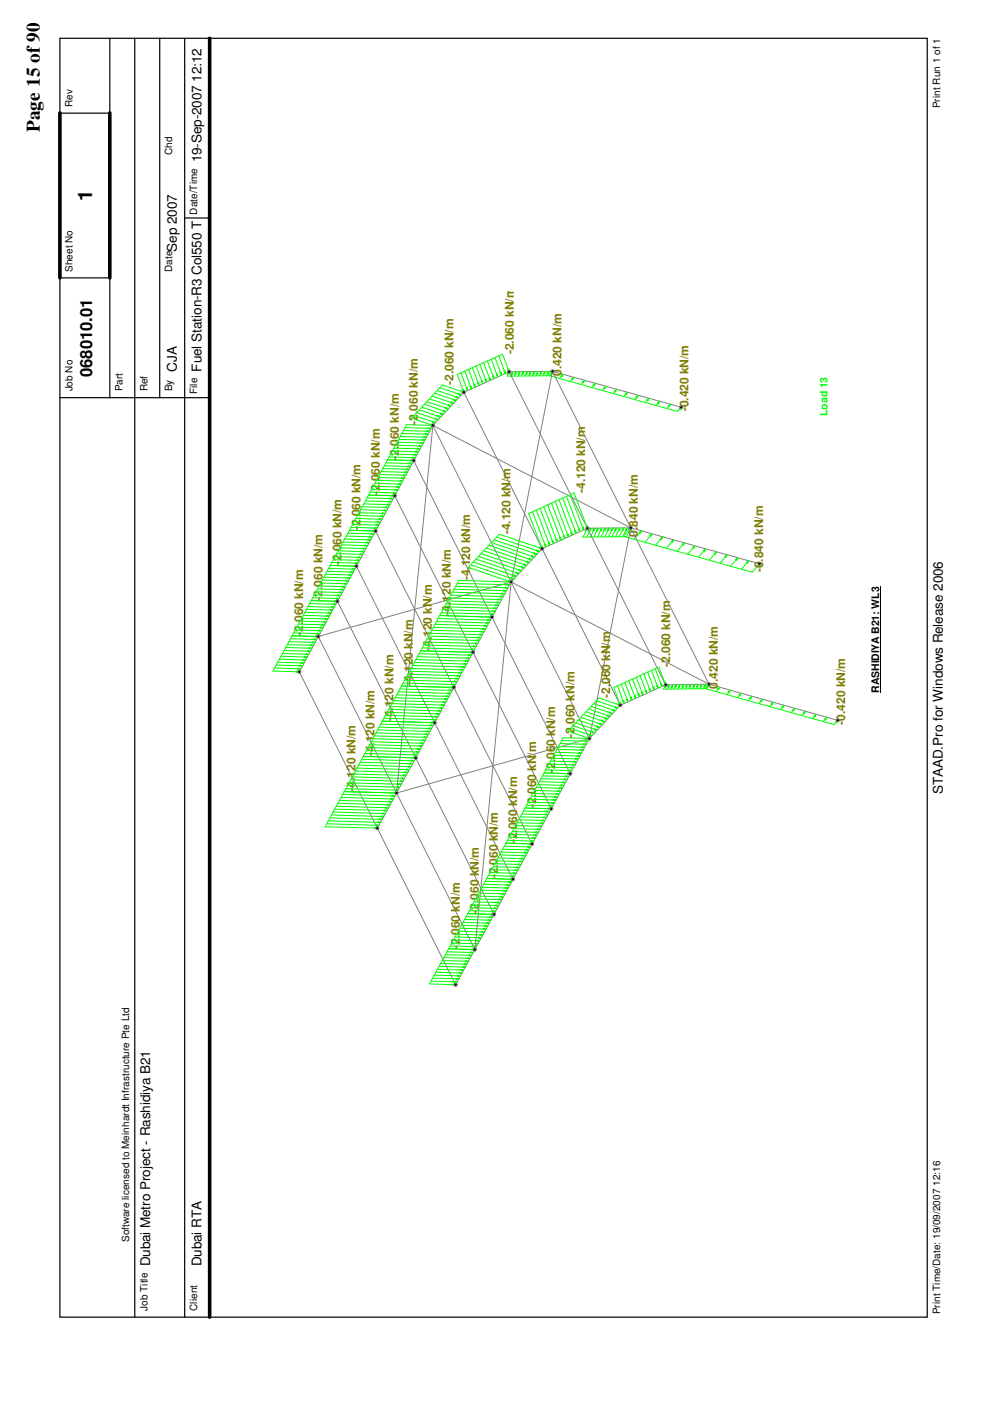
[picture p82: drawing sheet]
<svg xmlns="http://www.w3.org/2000/svg" width="210mm" height="297mm" viewBox="0 0 210 297" stroke-linecap="round" stroke-linejoin="round" font-family="sans-serif">
<defs><g id="words">
<text font-size="4.2" x="19.5" y="42.7" transform="rotate(-90 19.5 42.7)">1</text>
<text font-size="4.1" x="8.5" y="27.9" transform="rotate(-90 8.5 27.9)">Page 15 of 90</text>
<text font-size="3.5" x="19.6" y="79.9" transform="rotate(-90 19.6 79.9)">068010.01</text>
<g font-size="2.8">
<text x="42.8" y="34.4" transform="rotate(-90 42.8 34.4)">19-Sep-2007 12:12</text>
<text x="37.5" y="53.4" transform="rotate(-90 37.5 53.4)">Sep 2007</text>
<text x="37.5" y="78.8" transform="rotate(-90 37.5 78.8)">CJA</text>
<text x="42.8" y="78.8" transform="rotate(-90 42.8 78.8)">Fuel Station-R3 Col550 T</text>
<text x="199.9" y="168.4" transform="rotate(-90 199.9 168.4)">STAAD.Pro for Windows Release 2006</text>
<text x="31.8" y="268.5" transform="rotate(-90 31.8 268.5)">Dubai Metro Project - Rashidiya B21</text>
<text x="42.8" y="268.5" transform="rotate(-90 42.8 268.5)">Dubai RTA</text>
</g>
<g font-size="2.5" fill="#808000">
<text x="108.9" y="75.1" transform="rotate(-90 108.9 75.1)">-2.060 kN/m</text>
<text x="96.2" y="81.6" transform="rotate(-90 96.2 81.6)">-2.060 kN/m</text>
<text x="119" y="79.7" transform="rotate(-90 119 79.7)">0.420 kN/m</text>
<text x="146" y="87.2" transform="rotate(-90 146 87.2)">-0.420 kN/m</text>
<text x="88.6" y="90" transform="rotate(-90 88.6 90)">-2.060 kN/m</text>
<text x="84.5" y="97.5" transform="rotate(-90 84.5 97.5)">-2.060 kN/m</text>
<text x="80.5" y="105" transform="rotate(-90 80.5 105)">-2.060 kN/m</text>
<text x="124.1" y="104.5" transform="rotate(-90 124.1 104.5)">-4.120 kN/m</text>
<text x="76.5" y="112.4" transform="rotate(-90 76.5 112.4)">-2.060 kN/m</text>
<text x="108.2" y="113.3" transform="rotate(-90 108.2 113.3)">-4.120 kN/m</text>
<text x="135.2" y="113.8" transform="rotate(-90 135.2 113.8)">0.840 kN/m</text>
<text x="72.4" y="119.9" transform="rotate(-90 72.4 119.9)">-2.060 kN/m</text>
<text x="99.7" y="123.1" transform="rotate(-90 99.7 123.1)">-4.120 kN/m</text>
<text x="161.8" y="121.3" transform="rotate(-90 161.8 121.3)">-0.840 kN/m</text>
<text x="68.4" y="127.3" transform="rotate(-90 68.4 127.3)">-2.060 kN/m</text>
<text x="95.6" y="130.5" transform="rotate(-90 95.6 130.5)">-4.120 kN/m</text>
<text x="64.3" y="134.8" transform="rotate(-90 64.3 134.8)">-2.060 kN/m</text>
<text x="91.6" y="138" transform="rotate(-90 91.6 138)">-4.120 kN/m</text>
<text x="142.1" y="141.4" transform="rotate(-90 142.1 141.4)">-2.060 kN/m</text>
<text x="87.5" y="145.4" transform="rotate(-90 87.5 145.4)">-4.120 kN/m</text>
<text x="129.4" y="148" transform="rotate(-90 129.4 148)">-2.060 kN/m</text>
<text x="152.2" y="146" transform="rotate(-90 152.2 146)">0.420 kN/m</text>
<text x="83.4" y="152.9" transform="rotate(-90 83.4 152.9)">-4.120 kN/m</text>
<text x="179.2" y="153.6" transform="rotate(-90 179.2 153.6)">-0.420 kN/m</text>
<text x="79.4" y="160.3" transform="rotate(-90 79.4 160.3)">-4.120 kN/m</text>
<text x="121.8" y="156.4" transform="rotate(-90 121.8 156.4)">-2.060 kN/m</text>
<text x="75.4" y="167.8" transform="rotate(-90 75.4 167.8)">-4.120 kN/m</text>
<text x="117.7" y="163.9" transform="rotate(-90 117.7 163.9)">-2.060 kN/m</text>
<text x="113.7" y="171.3" transform="rotate(-90 113.7 171.3)">-2.060 kN/m</text>
<text x="109.6" y="178.8" transform="rotate(-90 109.6 178.8)">-2.060 kN/m</text>
<text x="105.6" y="186.3" transform="rotate(-90 105.6 186.3)">-2.060 kN/m</text>
<text x="101.6" y="193.7" transform="rotate(-90 101.6 193.7)">-2.060 kN/m</text>
<text x="97.5" y="201.2" transform="rotate(-90 97.5 201.2)">-2.060 kN/m</text>
</g>
<text font-size="2.2" fill="#0f0" x="175.4" y="88.2" transform="rotate(-90 175.4 88.2)">Load 13</text>
<text font-size="2.2" x="186.4" y="146.8" transform="rotate(-90 186.4 146.8)">RASHIDIYA B21: WL3</text>
<g font-size="2.1">
<text x="15.4" y="22.7" transform="rotate(-90 15.4 22.7)">Rev</text>
<text x="199.3" y="22.9" transform="rotate(-90 199.3 22.9)">Print Run 1 of 1</text>
<text x="36.5" y="32.8" transform="rotate(-90 36.5 32.8)">Chd</text>
<text x="41.8" y="45.5" transform="rotate(-90 41.8 45.5)">Date/Time</text>
<text x="15.4" y="57.6" transform="rotate(-90 15.4 57.6)">Sheet No</text>
<text x="36.5" y="57.6" transform="rotate(-90 36.5 57.6)">Date</text>
<text x="15.4" y="83" transform="rotate(-90 15.4 83)">Job No</text>
<text x="26" y="83" transform="rotate(-90 26 83)">Part</text>
<text x="31.2" y="83" transform="rotate(-90 31.2 83)">Ref</text>
<text x="36.5" y="83" transform="rotate(-90 36.5 83)">By</text>
<text x="41.8" y="83.6" transform="rotate(-90 41.8 83.6)">File</text>
<text x="27.4" y="263.3" transform="rotate(-90 27.4 263.3)">Software licensed to Meinhardt Infrastructure Pte Ltd</text>
<text x="31.2" y="278" transform="rotate(-90 31.2 278)">Job Title</text>
<text x="41.8" y="278" transform="rotate(-90 41.8 278)">Client</text>
<text x="199.3" y="278.7" transform="rotate(-90 199.3 278.7)">Print Time/Date: 19/09/2007 12:16</text>
</g>
</g></defs>
<path d="M12.7 8.1h183.9v271.2h-183.9zM23.3 8.1v76.2M28.6 8.1v271.2M33.9 8.1v76.2M39.2 8.1v271.2M12.7 24h10.6M12.7 58.9h10.6M39.2 46.2h5.2M12.7 84.3h31.7" fill="none" stroke="#000" stroke-width=".25"/>
<path d="M44.4 8.1v271.2M12.7 24v34.9M23.3 24v34.9" fill="none" stroke="#000" stroke-width=".76"/>
<path d="M67.5 134.9l-4 7.5" fill="none" stroke="#808080" stroke-width=".21"/>
<path d="M66.9 134.8l.6 .1-.6 .2z" fill="#0f0"/>
<path d="M66.9 134.8l.6 .1-.6 .2zM67.5 134.9l-5.6-.1-4 7.5" fill="none" stroke="#0f0" stroke-width=".21"/>
<path d="M62.8 142.3l.6 .1-.6 .2z" fill="#0f0"/>
<path d="M57.9 142.3l5.5 .1M62.8 142.3l.6 .1-.6 .2z" fill="none" stroke="#0f0" stroke-width=".21"/>
<path d="M66.5 135.4l.6 .2-.6 .1z" fill="#0f0"/>
<path d="M61.6 135.4l5.5 .2M66.5 135.4l.6 .2-.6 .1z" fill="none" stroke="#0f0" stroke-width=".21"/>
<path d="M66.2 136l.6 .2-.6 .1z" fill="#0f0"/>
<path d="M61.3 136l5.5 .2M66.2 136l.6 .2-.6 .1z" fill="none" stroke="#0f0" stroke-width=".21"/>
<path d="M65.9 136.6l.6 .2-.6 .1z" fill="#0f0"/>
<path d="M60.9 136.7l5.6 .1M65.9 136.6l.6 .2-.6 .1z" fill="none" stroke="#0f0" stroke-width=".21"/>
<path d="M65.5 137.3l.6 .1-.6 .2z" fill="#0f0"/>
<path d="M60.6 137.3l5.5 .1M65.5 137.3l.6 .1-.6 .2z" fill="none" stroke="#0f0" stroke-width=".21"/>
<path d="M65.2 137.9l.6 .2-.6 .1z" fill="#0f0"/>
<path d="M60.2 137.9l5.6 .2M65.2 137.9l.6 .2-.6 .1z" fill="none" stroke="#0f0" stroke-width=".21"/>
<path d="M64.9 138.5l.5 .2-.5 .1z" fill="#0f0"/>
<path d="M59.9 138.5l5.5 .2M64.9 138.5l.5 .2-.5 .1z" fill="none" stroke="#0f0" stroke-width=".21"/>
<path d="M64.5 139.1l.6 .2-.6 .1z" fill="#0f0"/>
<path d="M59.6 139.1l5.5 .2M64.5 139.1l.6 .2-.6 .1z" fill="none" stroke="#0f0" stroke-width=".21"/>
<path d="M64.2 139.8l.6 .1-.6 .2z" fill="#0f0"/>
<path d="M59.2 139.8l5.6 .1M64.2 139.8l.6 .1-.6 .2z" fill="none" stroke="#0f0" stroke-width=".21"/>
<path d="M63.8 140.4l.6 .2-.6 .1z" fill="#0f0"/>
<path d="M58.9 140.4l5.5 .2M63.8 140.4l.6 .2-.6 .1z" fill="none" stroke="#0f0" stroke-width=".21"/>
<path d="M63.5 141l.6 .2-.6 .1z" fill="#0f0"/>
<path d="M58.5 141l5.6 .2M63.5 141l.6 .2-.6 .1z" fill="none" stroke="#0f0" stroke-width=".21"/>
<path d="M63.2 141.6l.6 .2-.6 .1z" fill="#0f0"/>
<path d="M58.2 141.6l5.6 .2M63.2 141.6l.6 .2-.6 .1z" fill="none" stroke="#0f0" stroke-width=".21"/>
<path d="M71.5 127.5l-4 7.4" fill="none" stroke="#808080" stroke-width=".21"/>
<path d="M71 127.3l.5 .2-.5 .1z" fill="#0f0"/>
<path d="M71 127.3l.5 .2-.5 .1zM71.5 127.5l-5.5-.2-4.1 7.5" fill="none" stroke="#0f0" stroke-width=".21"/>
<path d="M66.9 134.8l.6 .1-.6 .2z" fill="#0f0"/>
<path d="M61.9 134.8l5.6 .1M66.9 134.8l.6 .1-.6 .2z" fill="none" stroke="#0f0" stroke-width=".21"/>
<path d="M70.6 128l.6 .1-.6 .2z" fill="#0f0"/>
<path d="M65.7 128l5.5 .1M70.6 128l.6 .1-.6 .2z" fill="none" stroke="#0f0" stroke-width=".21"/>
<path d="M70.3 128.6l.6 .2-.6 .1z" fill="#0f0"/>
<path d="M65.3 128.6l5.6 .2M70.3 128.6l.6 .2-.6 .1z" fill="none" stroke="#0f0" stroke-width=".21"/>
<path d="M69.9 129.2l.6 .2-.6 .1z" fill="#0f0"/>
<path d="M65 129.2l5.5 .2M69.9 129.2l.6 .2-.6 .1z" fill="none" stroke="#0f0" stroke-width=".21"/>
<path d="M69.6 129.8l.6 .2-.6 .1z" fill="#0f0"/>
<path d="M64.6 129.8l5.6 .2M69.6 129.8l.6 .2-.6 .1z" fill="none" stroke="#0f0" stroke-width=".21"/>
<path d="M69.3 130.5l.5 .1-.5 .2z" fill="#0f0"/>
<path d="M64.3 130.5l5.5 .1M69.3 130.5l.5 .1-.5 .2z" fill="none" stroke="#0f0" stroke-width=".21"/>
<path d="M68.9 131.1l.6 .1-.6 .2z" fill="#0f0"/>
<path d="M64 131.1l5.5 .1M68.9 131.1l.6 .1-.6 .2z" fill="none" stroke="#0f0" stroke-width=".21"/>
<path d="M68.6 131.7l.6 .2-.6 .1z" fill="#0f0"/>
<path d="M63.6 131.7l5.6 .2M68.6 131.7l.6 .2-.6 .1z" fill="none" stroke="#0f0" stroke-width=".21"/>
<path d="M68.2 132.3l.6 .2-.6 .1z" fill="#0f0"/>
<path d="M63.3 132.3l5.5 .2M68.2 132.3l.6 .2-.6 .1z" fill="none" stroke="#0f0" stroke-width=".21"/>
<path d="M67.9 132.9l.6 .2-.6 .1z" fill="#0f0"/>
<path d="M62.9 133l5.6 .1M67.9 132.9l.6 .2-.6 .1z" fill="none" stroke="#0f0" stroke-width=".21"/>
<path d="M67.6 133.6l.6 .1-.6 .1z" fill="#0f0"/>
<path d="M62.6 133.6l5.6 .1M67.6 133.6l.6 .1-.6 .1z" fill="none" stroke="#0f0" stroke-width=".21"/>
<path d="M67.2 134.2l.6 .2-.6 .1z" fill="#0f0"/>
<path d="M62.3 134.2l5.5 .2M67.2 134.2l.6 .2-.6 .1z" fill="none" stroke="#0f0" stroke-width=".21"/>
<path d="M75.6 120l-4.1 7.5M63.5 142.4l16.5 33.2" fill="none" stroke="#808080" stroke-width=".21"/>
<path d="M75 119.9l.6 .1-.6 .2z" fill="#0f0"/>
<path d="M75 119.9l.6 .1-.6 .2zM75.6 120l-5.6-.1-4 7.4" fill="none" stroke="#0f0" stroke-width=".21"/>
<path d="M71 127.3l.5 .2-.5 .1z" fill="#0f0"/>
<path d="M66 127.3l5.5 .2M71 127.3l.5 .2-.5 .1z" fill="none" stroke="#0f0" stroke-width=".21"/>
<path d="M74.7 120.5l.6 .2-.6 .1z" fill="#0f0"/>
<path d="M69.7 120.5l5.6 .2M74.7 120.5l.6 .2-.6 .1z" fill="none" stroke="#0f0" stroke-width=".21"/>
<path d="M74.3 121.1l.6 .2-.6 .1z" fill="#0f0"/>
<path d="M69.3 121.1l5.6 .2M74.3 121.1l.6 .2-.6 .1z" fill="none" stroke="#0f0" stroke-width=".21"/>
<path d="M74 121.7l.6 .2-.6 .1z" fill="#0f0"/>
<path d="M69 121.7l5.6 .2M74 121.7l.6 .2-.6 .1z" fill="none" stroke="#0f0" stroke-width=".21"/>
<path d="M73.7 122.4l.6 .1-.6 .2z" fill="#0f0"/>
<path d="M68.7 122.4l5.6 .1M73.7 122.4l.6 .1-.6 .2z" fill="none" stroke="#0f0" stroke-width=".21"/>
<path d="M73.3 123l.6 .1-.6 .2z" fill="#0f0"/>
<path d="M68.4 123l5.5 .1M73.3 123l.6 .1-.6 .2z" fill="none" stroke="#0f0" stroke-width=".21"/>
<path d="M73 123.6l.6 .2-.6 .1z" fill="#0f0"/>
<path d="M68 123.6l5.6 .2M73 123.6l.6 .2-.6 .1z" fill="none" stroke="#0f0" stroke-width=".21"/>
<path d="M72.6 124.2l.6 .2-.6 .1z" fill="#0f0"/>
<path d="M67.7 124.2l5.5 .2M72.6 124.2l.6 .2-.6 .1z" fill="none" stroke="#0f0" stroke-width=".21"/>
<path d="M72.3 124.8l.6 .2-.6 .1z" fill="#0f0"/>
<path d="M67.4 124.9l5.5 .1M72.3 124.8l.6 .2-.6 .1z" fill="none" stroke="#0f0" stroke-width=".21"/>
<path d="M72 125.5l.6 .1-.6 .2z" fill="#0f0"/>
<path d="M67 125.5l5.6 .1M72 125.5l.6 .1-.6 .2z" fill="none" stroke="#0f0" stroke-width=".21"/>
<path d="M71.6 126.1l.6 .2-.6 .1z" fill="#0f0"/>
<path d="M66.7 126.1l5.5 .2M71.6 126.1l.6 .2-.6 .1z" fill="none" stroke="#0f0" stroke-width=".21"/>
<path d="M71.3 126.7l.6 .2-.6 .1z" fill="#0f0"/>
<path d="M66.3 126.7l5.6 .2M71.3 126.7l.6 .2-.6 .1z" fill="none" stroke="#0f0" stroke-width=".21"/>
<path d="M79.6 112.6l-4 7.4M67.5 134.9l16.6 33.2" fill="none" stroke="#808080" stroke-width=".21"/>
<path d="M79 112.4l.6 .2-.6 .1z" fill="#0f0"/>
<path d="M79 112.4l.6 .2-.6 .1zM79.6 112.6l-5.5-.2-4.1 7.5" fill="none" stroke="#0f0" stroke-width=".21"/>
<path d="M75 119.9l.6 .1-.6 .2z" fill="#0f0"/>
<path d="M70 119.9l5.6 .1M75 119.9l.6 .1-.6 .2z" fill="none" stroke="#0f0" stroke-width=".21"/>
<path d="M78.7 113l.6 .2-.6 .1z" fill="#0f0"/>
<path d="M73.7 113.1l5.6 .1M78.7 113l.6 .2-.6 .1z" fill="none" stroke="#0f0" stroke-width=".21"/>
<path d="M78.4 113.7l.6 .1-.6 .2z" fill="#0f0"/>
<path d="M73.4 113.7l5.6 .1M78.4 113.7l.6 .1-.6 .2z" fill="none" stroke="#0f0" stroke-width=".21"/>
<path d="M78 114.3l.6 .2-.6 .1z" fill="#0f0"/>
<path d="M73.1 114.3l5.5 .2M78 114.3l.6 .2-.6 .1z" fill="none" stroke="#0f0" stroke-width=".21"/>
<path d="M77.7 114.9l.6 .2-.6 .1z" fill="#0f0"/>
<path d="M72.7 114.9l5.6 .2M77.7 114.9l.6 .2-.6 .1z" fill="none" stroke="#0f0" stroke-width=".21"/>
<path d="M77.3 115.5l.6 .2-.6 .1z" fill="#0f0"/>
<path d="M72.4 115.5l5.5 .2M77.3 115.5l.6 .2-.6 .1z" fill="none" stroke="#0f0" stroke-width=".21"/>
<path d="M77 116.2l.6 .1-.6 .1z" fill="#0f0"/>
<path d="M72.1 116.2l5.5 .1M77 116.2l.6 .1-.6 .1z" fill="none" stroke="#0f0" stroke-width=".21"/>
<path d="M76.7 116.8l.6 .2-.6 .1z" fill="#0f0"/>
<path d="M71.7 116.8l5.6 .2M76.7 116.8l.6 .2-.6 .1z" fill="none" stroke="#0f0" stroke-width=".21"/>
<path d="M76.3 117.4l.6 .1-.6 .2z" fill="#0f0"/>
<path d="M71.4 117.4l5.5 .1M76.3 117.4l.6 .1-.6 .2z" fill="none" stroke="#0f0" stroke-width=".21"/>
<path d="M76 118l.6 .2-.6 .1z" fill="#0f0"/>
<path d="M71 118l5.6 .2M76 118l.6 .2-.6 .1z" fill="none" stroke="#0f0" stroke-width=".21"/>
<path d="M75.6 118.7l.6 .1-.6 .1z" fill="#0f0"/>
<path d="M70.7 118.7l5.5 .1M75.6 118.7l.6 .1-.6 .1z" fill="none" stroke="#0f0" stroke-width=".21"/>
<path d="M75.3 119.2l.6 .2-.6 .1z" fill="#0f0"/>
<path d="M70.4 119.2l5.5 .2M75.3 119.2l.6 .2-.6 .1z" fill="none" stroke="#0f0" stroke-width=".21"/>
<path d="M83.7 105.1l-4.1 7.5M71.5 127.5l16.6 33.2" fill="none" stroke="#808080" stroke-width=".21"/>
<path d="M83.1 104.9l.6 .2-.6 .1z" fill="#0f0"/>
<path d="M83.1 104.9l.6 .2-.6 .1zM83.7 105.1l-5.6-.1-4 7.4" fill="none" stroke="#0f0" stroke-width=".21"/>
<path d="M79 112.4l.6 .2-.6 .1z" fill="#0f0"/>
<path d="M74.1 112.4l5.5 .2M79 112.4l.6 .2-.6 .1z" fill="none" stroke="#0f0" stroke-width=".21"/>
<path d="M82.8 105.6l.6 .1-.6 .2z" fill="#0f0"/>
<path d="M77.8 105.6l5.6 .1M82.8 105.6l.6 .1-.6 .2z" fill="none" stroke="#0f0" stroke-width=".21"/>
<path d="M82.4 106.2l.6 .2-.6 .1z" fill="#0f0"/>
<path d="M77.5 106.2l5.5 .2M82.4 106.2l.6 .2-.6 .1z" fill="none" stroke="#0f0" stroke-width=".21"/>
<path d="M82.1 106.8l.6 .2-.6 .1z" fill="#0f0"/>
<path d="M77.1 106.8l5.6 .2M82.1 106.8l.6 .2-.6 .1z" fill="none" stroke="#0f0" stroke-width=".21"/>
<path d="M81.7 107.4l.6 .2-.6 .1z" fill="#0f0"/>
<path d="M76.8 107.4l5.5 .2M81.7 107.4l.6 .2-.6 .1z" fill="none" stroke="#0f0" stroke-width=".21"/>
<path d="M81.4 108.1l.6 .1-.6 .2z" fill="#0f0"/>
<path d="M76.5 108.1l5.5 .1M81.4 108.1l.6 .1-.6 .2z" fill="none" stroke="#0f0" stroke-width=".21"/>
<path d="M81.1 108.7l.6 .2-.6 .1z" fill="#0f0"/>
<path d="M76.1 108.7l5.6 .2M81.1 108.7l.6 .2-.6 .1z" fill="none" stroke="#0f0" stroke-width=".21"/>
<path d="M80.7 109.3l.6 .2-.6 .1z" fill="#0f0"/>
<path d="M75.8 109.3l5.5 .2M80.7 109.3l.6 .2-.6 .1z" fill="none" stroke="#0f0" stroke-width=".21"/>
<path d="M80.4 109.9l.6 .2-.6 .1z" fill="#0f0"/>
<path d="M75.4 109.9l5.6 .2M80.4 109.9l.6 .2-.6 .1z" fill="none" stroke="#0f0" stroke-width=".21"/>
<path d="M80.1 110.6l.5 .1-.5 .2z" fill="#0f0"/>
<path d="M75.1 110.6l5.5 .1M80.1 110.6l.5 .1-.5 .2z" fill="none" stroke="#0f0" stroke-width=".21"/>
<path d="M79.7 111.2l.6 .1-.6 .2z" fill="#0f0"/>
<path d="M74.8 111.2l5.5 .1M79.7 111.2l.6 .1-.6 .2z" fill="none" stroke="#0f0" stroke-width=".21"/>
<path d="M79.4 111.8l.6 .2-.6 .1z" fill="#0f0"/>
<path d="M74.4 111.8l5.6 .2M79.4 111.8l.6 .2-.6 .1z" fill="none" stroke="#0f0" stroke-width=".21"/>
<path d="M117.1 78.7l27.3 7.6" fill="none" stroke="#808080" stroke-width=".21"/>
<path d="M143.9 86.7l.5-.4-.2 .6z" fill="#0f0"/>
<path d="M116.4 79.6l27.2 7.6 .8-.9M143.9 86.7l.5-.4-.2 .6z" fill="none" stroke="#0f0" stroke-width=".21"/>
<path d="M116.6 79.1l.5-.4-.2 .6z" fill="#0f0"/>
<path d="M116.6 79.1l.5-.4-.2 .6zM117.1 78.7l-.7 .9" fill="none" stroke="#0f0" stroke-width=".21"/>
<path d="M141.6 86.1l.6-.4-.3 .6z" fill="#0f0"/>
<path d="M141.6 86.1l.6-.4-.3 .6zM142.2 85.7l-.8 .9" fill="none" stroke="#0f0" stroke-width=".21"/>
<path d="M139.4 85.4l.5-.3-.3 .5z" fill="#0f0"/>
<path d="M139.4 85.4l.5-.3-.3 .5zM139.9 85.1l-.8 .9" fill="none" stroke="#0f0" stroke-width=".21"/>
<path d="M137.1 84.8l.5-.4-.2 .6z" fill="#0f0"/>
<path d="M137.1 84.8l.5-.4-.2 .6zM137.6 84.4l-.8 .9" fill="none" stroke="#0f0" stroke-width=".21"/>
<path d="M134.8 84.1l.5-.3-.2 .6z" fill="#0f0"/>
<path d="M134.8 84.1l.5-.3-.2 .6zM135.3 83.8l-.8 .9" fill="none" stroke="#0f0" stroke-width=".21"/>
<path d="M132.5 83.5l.6-.3-.3 .5z" fill="#0f0"/>
<path d="M132.5 83.5l.6-.3-.3 .5zM133.1 83.2l-.8 .9" fill="none" stroke="#0f0" stroke-width=".21"/>
<path d="M130.3 82.9l.5-.4-.3 .6z" fill="#0f0"/>
<path d="M130.3 82.9l.5-.4-.3 .6zM130.8 82.5l-.8 .9" fill="none" stroke="#0f0" stroke-width=".21"/>
<path d="M128 82.2l.5-.3-.2 .6z" fill="#0f0"/>
<path d="M128 82.2l.5-.3-.2 .6zM128.5 81.9l-.8 .9" fill="none" stroke="#0f0" stroke-width=".21"/>
<path d="M125.7 81.6l.5-.3-.2 .5z" fill="#0f0"/>
<path d="M125.7 81.6l.5-.3-.2 .5zM126.2 81.3l-.7 .9" fill="none" stroke="#0f0" stroke-width=".21"/>
<path d="M123.4 81l.6-.4-.3 .6z" fill="#0f0"/>
<path d="M123.4 81l.6-.4-.3 .6zM124 80.6l-.8 .9" fill="none" stroke="#0f0" stroke-width=".21"/>
<path d="M121.2 80.3l.5-.3-.2 .6z" fill="#0f0"/>
<path d="M121.7 80l-.8 .9M121.2 80.3l.5-.3-.2 .6z" fill="none" stroke="#0f0" stroke-width=".21"/>
<path d="M118.9 79.7l.5-.3-.2 .5z" fill="#0f0"/>
<path d="M118.9 79.7l.5-.3-.2 .5zM119.4 79.4l-.8 .9" fill="none" stroke="#0f0" stroke-width=".21"/>
<path d="M84.1 168.1l-4.1 7.5" fill="none" stroke="#808080" stroke-width=".21"/>
<path d="M83.5 168l.6 .1-.6 .2z" fill="#0f0"/>
<path d="M83.5 168l.6 .1-.6 .2zM84.1 168.1l-11.1-.3-4.1 7.5" fill="none" stroke="#0f0" stroke-width=".21"/>
<path d="M79.4 175.4l.6 .2-.6 .1z" fill="#0f0"/>
<path d="M68.9 175.3l11.1 .3M79.4 175.4l.6 .2-.6 .1z" fill="none" stroke="#0f0" stroke-width=".21"/>
<path d="M83.1 168.6l.6 .2-.6 .1z" fill="#0f0"/>
<path d="M72.6 168.4l11.1 .4M83.1 168.6l.6 .2-.6 .1z" fill="none" stroke="#0f0" stroke-width=".21"/>
<path d="M82.8 169.2l.6 .2-.6 .1z" fill="#0f0"/>
<path d="M72.3 169.1l11.1 .3M82.8 169.2l.6 .2-.6 .1z" fill="none" stroke="#0f0" stroke-width=".21"/>
<path d="M82.5 169.8l.6 .2-.6 .1z" fill="#0f0"/>
<path d="M72 169.7l11.1 .3M82.5 169.8l.6 .2-.6 .1z" fill="none" stroke="#0f0" stroke-width=".21"/>
<path d="M82.1 170.5l.6 .1-.6 .2z" fill="#0f0"/>
<path d="M71.6 170.3l11.1 .3M82.1 170.5l.6 .1-.6 .2z" fill="none" stroke="#0f0" stroke-width=".21"/>
<path d="M81.8 171.1l.6 .2-.6 .1z" fill="#0f0"/>
<path d="M71.3 170.9l11.1 .4M81.8 171.1l.6 .2-.6 .1z" fill="none" stroke="#0f0" stroke-width=".21"/>
<path d="M81.4 171.7l.6 .2-.6 .1z" fill="#0f0"/>
<path d="M71 171.6l11 .3M81.4 171.7l.6 .2-.6 .1z" fill="none" stroke="#0f0" stroke-width=".21"/>
<path d="M81.1 172.3l.6 .2-.6 .1z" fill="#0f0"/>
<path d="M70.6 172.2l11.1 .3M81.1 172.3l.6 .2-.6 .1z" fill="none" stroke="#0f0" stroke-width=".21"/>
<path d="M80.8 173l.6 .1-.6 .2z" fill="#0f0"/>
<path d="M70.3 172.8l11.1 .3M80.8 173l.6 .1-.6 .2z" fill="none" stroke="#0f0" stroke-width=".21"/>
<path d="M80.4 173.6l.6 .1-.6 .2z" fill="#0f0"/>
<path d="M69.9 173.4l11.1 .3M80.4 173.6l.6 .1-.6 .2z" fill="none" stroke="#0f0" stroke-width=".21"/>
<path d="M80.1 174.2l.6 .2-.6 .1z" fill="#0f0"/>
<path d="M69.6 174l11.1 .4M80.1 174.2l.6 .2-.6 .1z" fill="none" stroke="#0f0" stroke-width=".21"/>
<path d="M79.8 174.8l.5 .2-.5 .1z" fill="#0f0"/>
<path d="M69.3 174.7l11 .3M79.8 174.8l.5 .2-.5 .1z" fill="none" stroke="#0f0" stroke-width=".21"/>
<path d="M87.7 97.7l-4 7.4M75.6 120l16.6 33.2" fill="none" stroke="#808080" stroke-width=".21"/>
<path d="M87.1 97.5l.6 .2-.6 .1z" fill="#0f0"/>
<path d="M87.1 97.5l.6 .2-.6 .1zM87.7 97.7l-5.5-.2-4.1 7.5" fill="none" stroke="#0f0" stroke-width=".21"/>
<path d="M83.1 104.9l.6 .2-.6 .1z" fill="#0f0"/>
<path d="M78.1 105l5.6 .1M83.1 104.9l.6 .2-.6 .1z" fill="none" stroke="#0f0" stroke-width=".21"/>
<path d="M86.8 98.1l.6 .2-.6 .1z" fill="#0f0"/>
<path d="M81.8 98.1l5.6 .2M86.8 98.1l.6 .2-.6 .1z" fill="none" stroke="#0f0" stroke-width=".21"/>
<path d="M86.5 98.8l.6 .1-.6 .1z" fill="#0f0"/>
<path d="M81.5 98.8l5.6 .1M86.5 98.8l.6 .1-.6 .1z" fill="none" stroke="#0f0" stroke-width=".21"/>
<path d="M86.1 99.3l.6 .2-.6 .1z" fill="#0f0"/>
<path d="M81.2 99.3l5.5 .2M86.1 99.3l.6 .2-.6 .1z" fill="none" stroke="#0f0" stroke-width=".21"/>
<path d="M85.8 100l.6 .2-.6 .1z" fill="#0f0"/>
<path d="M80.9 100l5.5 .2M85.8 100l.6 .2-.6 .1z" fill="none" stroke="#0f0" stroke-width=".21"/>
<path d="M85.5 100.6l.6 .2-.6 .1z" fill="#0f0"/>
<path d="M80.5 100.6l5.6 .2M85.5 100.6l.6 .2-.6 .1z" fill="none" stroke="#0f0" stroke-width=".21"/>
<path d="M85.1 101.2l.6 .2-.6 .1z" fill="#0f0"/>
<path d="M80.2 101.3l5.5 .1M85.1 101.2l.6 .2-.6 .1z" fill="none" stroke="#0f0" stroke-width=".21"/>
<path d="M84.8 101.8l.6 .2-.6 .1z" fill="#0f0"/>
<path d="M79.8 101.8l5.6 .2M84.8 101.8l.6 .2-.6 .1z" fill="none" stroke="#0f0" stroke-width=".21"/>
<path d="M84.5 102.5l.5 .1-.5 .2z" fill="#0f0"/>
<path d="M79.5 102.5l5.5 .1M84.5 102.5l.5 .1-.5 .2z" fill="none" stroke="#0f0" stroke-width=".21"/>
<path d="M84.1 103.1l.6 .1-.6 .2z" fill="#0f0"/>
<path d="M79.2 103.1l5.5 .1M84.1 103.1l.6 .1-.6 .2z" fill="none" stroke="#0f0" stroke-width=".21"/>
<path d="M83.8 103.7l.6 .2-.6 .1z" fill="#0f0"/>
<path d="M78.8 103.7l5.6 .2M83.8 103.7l.6 .2-.6 .1z" fill="none" stroke="#0f0" stroke-width=".21"/>
<path d="M83.4 104.3l.6 .2-.6 .1z" fill="#0f0"/>
<path d="M78.5 104.3l5.5 .2M83.4 104.3l.6 .2-.6 .1z" fill="none" stroke="#0f0" stroke-width=".21"/>
<path d="M88.1 160.7l-4 7.4" fill="none" stroke="#808080" stroke-width=".21"/>
<path d="M87.5 160.5l.6 .2-.6 .1z" fill="#0f0"/>
<path d="M87.5 160.5l.6 .2-.6 .1zM88.1 160.7l-11.1-.4-4 7.5" fill="none" stroke="#0f0" stroke-width=".21"/>
<path d="M83.5 168l.6 .1-.6 .2z" fill="#0f0"/>
<path d="M73 167.8l11.1 .3M83.5 168l.6 .1-.6 .2z" fill="none" stroke="#0f0" stroke-width=".21"/>
<path d="M87.2 161.2l.6 .1-.6 .1z" fill="#0f0"/>
<path d="M76.7 161l11.1 .3M87.2 161.2l.6 .1-.6 .1z" fill="none" stroke="#0f0" stroke-width=".21"/>
<path d="M86.9 161.7l.6 .2-.6 .1z" fill="#0f0"/>
<path d="M76.4 161.6l11.1 .3M86.9 161.7l.6 .2-.6 .1z" fill="none" stroke="#0f0" stroke-width=".21"/>
<path d="M86.5 162.4l.6 .1-.6 .2z" fill="#0f0"/>
<path d="M76 162.2l11.1 .3M86.5 162.4l.6 .1-.6 .2z" fill="none" stroke="#0f0" stroke-width=".21"/>
<path d="M86.2 163l.6 .2-.6 .1z" fill="#0f0"/>
<path d="M75.7 162.8l11.1 .4M86.2 163l.6 .2-.6 .1z" fill="none" stroke="#0f0" stroke-width=".21"/>
<path d="M85.9 163.6l.5 .2-.5 .1z" fill="#0f0"/>
<path d="M75.4 163.5l11 .3M85.9 163.6l.5 .2-.5 .1z" fill="none" stroke="#0f0" stroke-width=".21"/>
<path d="M85.5 164.2l.6 .2-.6 .1z" fill="#0f0"/>
<path d="M75 164.1l11.1 .3M85.5 164.2l.6 .2-.6 .1z" fill="none" stroke="#0f0" stroke-width=".21"/>
<path d="M85.2 164.9l.6 .1-.6 .2z" fill="#0f0"/>
<path d="M74.7 164.7l11.1 .3M85.2 164.9l.6 .1-.6 .2z" fill="none" stroke="#0f0" stroke-width=".21"/>
<path d="M84.8 165.5l.6 .1-.6 .2z" fill="#0f0"/>
<path d="M74.3 165.3l11.1 .3M84.8 165.5l.6 .1-.6 .2z" fill="none" stroke="#0f0" stroke-width=".21"/>
<path d="M84.5 166.1l.6 .2-.6 .1z" fill="#0f0"/>
<path d="M74 166l11.1 .3M84.5 166.1l.6 .2-.6 .1z" fill="none" stroke="#0f0" stroke-width=".21"/>
<path d="M84.2 166.7l.6 .2-.6 .1z" fill="#0f0"/>
<path d="M73.7 166.6l11.1 .3M84.2 166.7l.6 .2-.6 .1z" fill="none" stroke="#0f0" stroke-width=".21"/>
<path d="M83.8 167.4l.6 .1-.6 .2z" fill="#0f0"/>
<path d="M73.3 167.2l11.1 .3M83.8 167.4l.6 .1-.6 .2z" fill="none" stroke="#0f0" stroke-width=".21"/>
<path d="M87.7 97.7l4.1-7.5-7.7 77.9M79.6 112.6l16.6 33.1M108.4 123.4l-40.9 11.5" fill="none" stroke="#808080" stroke-width=".21"/>
<path d="M91.2 90l.6 .2-.6 .1z" fill="#0f0"/>
<path d="M91.2 90l.6 .2-.6 .1zM91.8 90.2l-5.6-.2-4 7.5" fill="none" stroke="#0f0" stroke-width=".21"/>
<path d="M87.1 97.5l.6 .2-.6 .1z" fill="#0f0"/>
<path d="M82.2 97.5l5.5 .2M87.1 97.5l.6 .2-.6 .1z" fill="none" stroke="#0f0" stroke-width=".21"/>
<path d="M90.8 90.7l.6 .1-.6 .2z" fill="#0f0"/>
<path d="M85.9 90.7l5.5 .1M90.8 90.7l.6 .1-.6 .2z" fill="none" stroke="#0f0" stroke-width=".21"/>
<path d="M90.5 91.3l.6 .1-.6 .2z" fill="#0f0"/>
<path d="M85.6 91.3l5.5 .1M90.5 91.3l.6 .1-.6 .2z" fill="none" stroke="#0f0" stroke-width=".21"/>
<path d="M90.2 91.9l.6 .2-.6 .1z" fill="#0f0"/>
<path d="M85.2 91.9l5.6 .2M90.2 91.9l.6 .2-.6 .1z" fill="none" stroke="#0f0" stroke-width=".21"/>
<path d="M89.8 92.5l.6 .2-.6 .1z" fill="#0f0"/>
<path d="M84.9 92.5l5.5 .2M89.8 92.5l.6 .2-.6 .1z" fill="none" stroke="#0f0" stroke-width=".21"/>
<path d="M89.5 93.1l.6 .2-.6 .1z" fill="#0f0"/>
<path d="M84.5 93.2l5.6 .1M89.5 93.1l.6 .2-.6 .1z" fill="none" stroke="#0f0" stroke-width=".21"/>
<path d="M89.2 93.8l.5 .1-.5 .2z" fill="#0f0"/>
<path d="M84.2 93.8l5.5 .1M89.2 93.8l.5 .1-.5 .2z" fill="none" stroke="#0f0" stroke-width=".21"/>
<path d="M88.8 94.4l.6 .2-.6 .1z" fill="#0f0"/>
<path d="M83.9 94.4l5.5 .2M88.8 94.4l.6 .2-.6 .1z" fill="none" stroke="#0f0" stroke-width=".21"/>
<path d="M88.5 95l.6 .2-.6 .1z" fill="#0f0"/>
<path d="M83.5 95l5.6 .2M88.5 95l.6 .2-.6 .1z" fill="none" stroke="#0f0" stroke-width=".21"/>
<path d="M88.1 95.6l.6 .2-.6 .1z" fill="#0f0"/>
<path d="M83.2 95.6l5.5 .2M88.1 95.6l.6 .2-.6 .1z" fill="none" stroke="#0f0" stroke-width=".21"/>
<path d="M87.8 96.3l.6 .1-.6 .2z" fill="#0f0"/>
<path d="M82.8 96.3l5.6 .1M87.8 96.3l.6 .1-.6 .2z" fill="none" stroke="#0f0" stroke-width=".21"/>
<path d="M87.5 96.9l.6 .2-.6 .1z" fill="#0f0"/>
<path d="M82.5 96.9l5.6 .2M87.5 96.9l.6 .2-.6 .1z" fill="none" stroke="#0f0" stroke-width=".21"/>
<path d="M92.2 153.2l-4.1 7.5M80 175.6l16.6 33.2" fill="none" stroke="#808080" stroke-width=".21"/>
<path d="M91.6 153.1l.6 .1-.6 .2z" fill="#0f0"/>
<path d="M91.6 153.1l.6 .1-.6 .2zM92.2 153.2l-11.1-.3-4.1 7.4" fill="none" stroke="#0f0" stroke-width=".21"/>
<path d="M87.5 160.5l.6 .2-.6 .1z" fill="#0f0"/>
<path d="M77 160.3l11.1 .4M87.5 160.5l.6 .2-.6 .1z" fill="none" stroke="#0f0" stroke-width=".21"/>
<path d="M91.2 153.7l.6 .1-.6 .2z" fill="#0f0"/>
<path d="M80.7 153.5l11.1 .3M91.2 153.7l.6 .1-.6 .2z" fill="none" stroke="#0f0" stroke-width=".21"/>
<path d="M90.9 154.3l.6 .2-.6 .1z" fill="#0f0"/>
<path d="M80.4 154.2l11.1 .3M90.9 154.3l.6 .2-.6 .1z" fill="none" stroke="#0f0" stroke-width=".21"/>
<path d="M90.6 154.9l.5 .2-.5 .1z" fill="#0f0"/>
<path d="M80.1 154.8l11 .3M90.6 154.9l.5 .2-.5 .1z" fill="none" stroke="#0f0" stroke-width=".21"/>
<path d="M90.2 155.5l.6 .2-.6 .1z" fill="#0f0"/>
<path d="M79.7 155.4l11.1 .3M90.2 155.5l.6 .2-.6 .1z" fill="none" stroke="#0f0" stroke-width=".21"/>
<path d="M89.9 156.2l.6 .1-.6 .2z" fill="#0f0"/>
<path d="M79.4 156l11.1 .3M89.9 156.2l.6 .1-.6 .2z" fill="none" stroke="#0f0" stroke-width=".21"/>
<path d="M89.6 156.8l.6 .2-.6 .1z" fill="#0f0"/>
<path d="M79 156.6l11.2 .4M89.6 156.8l.6 .2-.6 .1z" fill="none" stroke="#0f0" stroke-width=".21"/>
<path d="M89.2 157.4l.6 .2-.6 .1z" fill="#0f0"/>
<path d="M78.7 157.3l11.1 .3M89.2 157.4l.6 .2-.6 .1z" fill="none" stroke="#0f0" stroke-width=".21"/>
<path d="M88.9 158l.6 .2-.6 .1z" fill="#0f0"/>
<path d="M78.4 157.9l11.1 .3M88.9 158l.6 .2-.6 .1z" fill="none" stroke="#0f0" stroke-width=".21"/>
<path d="M88.6 158.7l.6 .1-.6 .2z" fill="#0f0"/>
<path d="M78 158.5l11.2 .3M88.6 158.7l.6 .1-.6 .2z" fill="none" stroke="#0f0" stroke-width=".21"/>
<path d="M88.2 159.3l.6 .2-.6 .1z" fill="#0f0"/>
<path d="M77.7 159.1l11.1 .4M88.2 159.3l.6 .2-.6 .1z" fill="none" stroke="#0f0" stroke-width=".21"/>
<path d="M87.9 159.9l.6 .2-.6 .1z" fill="#0f0"/>
<path d="M77.4 159.8l11.1 .3M87.9 159.9l.6 .2-.6 .1z" fill="none" stroke="#0f0" stroke-width=".21"/>
<path d="M117.1 78.7l-9.2 .1" fill="none" stroke="#808080" stroke-width=".21"/>
<path d="M117.1 78.7v.6l-.3-.1z" fill="#0f0"/>
<path d="M117.1 78.7v.6l-.3-.1zM117.1 78.7l-.4 1h-9.2" fill="none" stroke="#0f0" stroke-width=".21"/>
<path d="M107.9 78.8v.6l-.3-.1z" fill="#0f0"/>
<path d="M107.9 78.8v.6l-.3-.1zM107.9 78.8l-.4 .9" fill="none" stroke="#0f0" stroke-width=".21"/>
<path d="M116.4 78.7l-.1 .6-.3-.1z" fill="#0f0"/>
<path d="M116.4 78.7l-.1 .6-.3-.1zM116.4 78.7l-.5 1" fill="none" stroke="#0f0" stroke-width=".21"/>
<path d="M115.6 78.7l-.1 .6-.3-.1z" fill="#0f0"/>
<path d="M115.6 78.7l-.1 .6-.3-.1zM115.6 78.7l-.5 1" fill="none" stroke="#0f0" stroke-width=".21"/>
<path d="M114.9 78.7l-.1 .6-.3-.1z" fill="#0f0"/>
<path d="M114.9 78.7l-.1 .6-.3-.1zM114.9 78.7l-.5 1" fill="none" stroke="#0f0" stroke-width=".21"/>
<path d="M114.1 78.8l-.1 .6-.3-.2z" fill="#0f0"/>
<path d="M114.1 78.8l-.1 .6-.3-.2zM114.1 78.8l-.5 .9" fill="none" stroke="#0f0" stroke-width=".21"/>
<path d="M113.3 78.8l-.1 .6-.3-.2z" fill="#0f0"/>
<path d="M113.3 78.8l-.1 .6-.3-.2zM113.3 78.8l-.4 .9" fill="none" stroke="#0f0" stroke-width=".21"/>
<path d="M112.6 78.8l-.1 .6-.3-.2z" fill="#0f0"/>
<path d="M112.6 78.8l-.1 .6-.3-.2zM112.6 78.8l-.5 .9" fill="none" stroke="#0f0" stroke-width=".21"/>
<path d="M111.8 78.8l-.1 .6-.3-.2z" fill="#0f0"/>
<path d="M111.8 78.8l-.1 .6-.3-.2zM111.8 78.8l-.5 .9" fill="none" stroke="#0f0" stroke-width=".21"/>
<path d="M111 78.8l-.1 .6-.3-.2z" fill="#0f0"/>
<path d="M111 78.8l-.1 .6-.3-.2zM111 78.8l-.4 .9" fill="none" stroke="#0f0" stroke-width=".21"/>
<path d="M110.2 78.8v.6l-.3-.2z" fill="#0f0"/>
<path d="M110.2 78.8v.6l-.3-.2zM110.2 78.8l-.4 .9" fill="none" stroke="#0f0" stroke-width=".21"/>
<path d="M109.5 78.8l-.1 .6-.3-.1z" fill="#0f0"/>
<path d="M109.5 78.8l-.1 .6-.3-.1zM109.5 78.8l-.4 .9" fill="none" stroke="#0f0" stroke-width=".21"/>
<path d="M108.7 78.8l-.1 .6-.3-.1z" fill="#0f0"/>
<path d="M108.7 78.8l-.1 .6-.3-.1zM108.7 78.8l-.5 .9" fill="none" stroke="#0f0" stroke-width=".21"/>
<path d="M98.3 83.2l-6.5 7M83.7 105.1l16.6 33.2" fill="none" stroke="#808080" stroke-width=".21"/>
<path d="M97.8 82.8l.5 .4h-.6z" fill="#0f0"/>
<path d="M97.8 82.8l.5 .4h-.6zM98.3 83.2l-4.5-1.6-6.6 7.1" fill="none" stroke="#0f0" stroke-width=".21"/>
<path d="M91.3 89.9l.5 .3h-.6z" fill="#0f0"/>
<path d="M87.2 88.7l4.6 1.5M91.3 89.9l.5 .3h-.6z" fill="none" stroke="#0f0" stroke-width=".21"/>
<path d="M97.3 83.4l.5 .3h-.6z" fill="#0f0"/>
<path d="M93.3 82.2l4.5 1.5M97.3 83.4l.5 .3h-.6z" fill="none" stroke="#0f0" stroke-width=".21"/>
<path d="M96.7 84l.5 .3h-.6z" fill="#0f0"/>
<path d="M92.7 82.8l4.5 1.5M96.7 84l.5 .3h-.6z" fill="none" stroke="#0f0" stroke-width=".21"/>
<path d="M96.2 84.6l.5 .3h-.6z" fill="#0f0"/>
<path d="M92.2 83.4l4.5 1.5M96.2 84.6l.5 .3h-.6z" fill="none" stroke="#0f0" stroke-width=".21"/>
<path d="M95.7 85.2l.5 .3h-.6z" fill="#0f0"/>
<path d="M91.6 84l4.6 1.5M95.7 85.2l.5 .3h-.6z" fill="none" stroke="#0f0" stroke-width=".21"/>
<path d="M95.1 85.8l.5 .3h-.6z" fill="#0f0"/>
<path d="M91.1 84.6l4.5 1.5M95.1 85.8l.5 .3h-.6z" fill="none" stroke="#0f0" stroke-width=".21"/>
<path d="M94.6 86.3l.5 .4h-.6z" fill="#0f0"/>
<path d="M90.5 85.2l4.6 1.5M94.6 86.3l.5 .4h-.6z" fill="none" stroke="#0f0" stroke-width=".21"/>
<path d="M94 86.9l.5 .4h-.6z" fill="#0f0"/>
<path d="M90 85.7l4.5 1.6M94 86.9l.5 .4h-.6z" fill="none" stroke="#0f0" stroke-width=".21"/>
<path d="M93.5 87.5l.5 .4h-.6z" fill="#0f0"/>
<path d="M89.5 86.3l4.5 1.6M93.5 87.5l.5 .4h-.6z" fill="none" stroke="#0f0" stroke-width=".21"/>
<path d="M92.9 88.1l.5 .3h-.6z" fill="#0f0"/>
<path d="M88.9 86.9l4.5 1.5M92.9 88.1l.5 .3h-.6z" fill="none" stroke="#0f0" stroke-width=".21"/>
<path d="M92.4 88.7l.5 .3h-.6z" fill="#0f0"/>
<path d="M88.3 87.5l4.6 1.5M92.4 88.7l.5 .3h-.6z" fill="none" stroke="#0f0" stroke-width=".21"/>
<path d="M91.8 89.3l.5 .3h-.6z" fill="#0f0"/>
<path d="M87.8 88.1l4.5 1.5M91.8 89.3l.5 .3h-.6z" fill="none" stroke="#0f0" stroke-width=".21"/>
<path d="M107.9 78.8l-9.6 4.4" fill="none" stroke="#808080" stroke-width=".21"/>
<path d="M107.6 78.3l.3-.1v.6z" fill="#0f0"/>
<path d="M107.6 78.3l.3-.1v.6zM107.9 78.8l-1.3-3.7-9.7 4.3" fill="none" stroke="#0f0" stroke-width=".21"/>
<path d="M98 82.7l.3-.1v.6z" fill="#0f0"/>
<path d="M96.9 79.4l1.4 3.8M98 82.7l.3-.1v.6z" fill="none" stroke="#0f0" stroke-width=".21"/>
<path d="M106.8 78.7l.3-.1v.6z" fill="#0f0"/>
<path d="M105.7 75.4l1.4 3.8M106.8 78.7l.3-.1v.6z" fill="none" stroke="#0f0" stroke-width=".21"/>
<path d="M106 79l.3-.1v.6z" fill="#0f0"/>
<path d="M104.9 75.8l1.4 3.7M106 79l.3-.1v.6z" fill="none" stroke="#0f0" stroke-width=".21"/>
<path d="M105.2 79.4l.3-.1v.6z" fill="#0f0"/>
<path d="M104.1 76.1l1.4 3.8M105.2 79.4l.3-.1v.6z" fill="none" stroke="#0f0" stroke-width=".21"/>
<path d="M104.4 79.7h.3v.6z" fill="#0f0"/>
<path d="M103.3 76.5l1.4 3.8M104.4 79.7h.3v.6z" fill="none" stroke="#0f0" stroke-width=".21"/>
<path d="M103.6 80.1l.3-.1 .1 .6z" fill="#0f0"/>
<path d="M102.5 76.9l1.5 3.7M103.6 80.1l.3-.1 .1 .6z" fill="none" stroke="#0f0" stroke-width=".21"/>
<path d="M102.8 80.5l.3-.1 .1 .6z" fill="#0f0"/>
<path d="M101.7 77.2l1.5 3.8M102.8 80.5l.3-.1 .1 .6z" fill="none" stroke="#0f0" stroke-width=".21"/>
<path d="M102 80.8h.3l.1 .6z" fill="#0f0"/>
<path d="M100.9 77.6l1.5 3.8M102 80.8h.3l.1 .6z" fill="none" stroke="#0f0" stroke-width=".21"/>
<path d="M101.2 81.2l.3-.1 .1 .6z" fill="#0f0"/>
<path d="M100.2 78l1.4 3.7M101.2 81.2l.3-.1 .1 .6z" fill="none" stroke="#0f0" stroke-width=".21"/>
<path d="M100.4 81.6l.3-.1 .1 .6z" fill="#0f0"/>
<path d="M99.4 78.3l1.4 3.8M100.4 81.6l.3-.1 .1 .6z" fill="none" stroke="#0f0" stroke-width=".21"/>
<path d="M99.6 81.9h.3v.6z" fill="#0f0"/>
<path d="M98.6 78.7l1.3 3.8M99.6 81.9h.3v.6z" fill="none" stroke="#0f0" stroke-width=".21"/>
<path d="M98.8 82.3l.3-.1v.6z" fill="#0f0"/>
<path d="M97.7 79.1l1.4 3.7M98.8 82.3l.3-.1v.6z" fill="none" stroke="#0f0" stroke-width=".21"/>
<path d="M96.2 145.7l-4 7.5M84.1 168.1l16.6 33.2" fill="none" stroke="#808080" stroke-width=".21"/>
<path d="M95.6 145.6l.6 .1-.6 .2z" fill="#0f0"/>
<path d="M95.6 145.6l.6 .1-.6 .2zM96.2 145.7l-11.1-.3-4 7.5" fill="none" stroke="#0f0" stroke-width=".21"/>
<path d="M91.6 153.1l.6 .1-.6 .2z" fill="#0f0"/>
<path d="M81.1 152.9l11.1 .3M91.6 153.1l.6 .1-.6 .2z" fill="none" stroke="#0f0" stroke-width=".21"/>
<path d="M95.3 146.2l.6 .2-.6 .1z" fill="#0f0"/>
<path d="M84.8 146.1l11.1 .3M95.3 146.2l.6 .2-.6 .1z" fill="none" stroke="#0f0" stroke-width=".21"/>
<path d="M95 146.8l.5 .2-.5 .1z" fill="#0f0"/>
<path d="M84.5 146.7l11 .3M95 146.8l.5 .2-.5 .1z" fill="none" stroke="#0f0" stroke-width=".21"/>
<path d="M94.6 147.5l.6 .1-.6 .2z" fill="#0f0"/>
<path d="M84.1 147.3l11.1 .3M94.6 147.5l.6 .1-.6 .2z" fill="none" stroke="#0f0" stroke-width=".21"/>
<path d="M94.3 148.1l.6 .1-.6 .2z" fill="#0f0"/>
<path d="M83.8 147.9l11.1 .3M94.3 148.1l.6 .1-.6 .2z" fill="none" stroke="#0f0" stroke-width=".21"/>
<path d="M93.9 148.7l.6 .2-.6 .1z" fill="#0f0"/>
<path d="M83.4 148.5l11.1 .4M93.9 148.7l.6 .2-.6 .1z" fill="none" stroke="#0f0" stroke-width=".21"/>
<path d="M93.6 149.3l.6 .2-.6 .1z" fill="#0f0"/>
<path d="M83.1 149.2l11.1 .3M93.6 149.3l.6 .2-.6 .1z" fill="none" stroke="#0f0" stroke-width=".21"/>
<path d="M93.3 149.9l.6 .2-.6 .1z" fill="#0f0"/>
<path d="M82.8 149.8l11.1 .3M93.3 149.9l.6 .2-.6 .1z" fill="none" stroke="#0f0" stroke-width=".21"/>
<path d="M92.9 150.6l.6 .1-.6 .2z" fill="#0f0"/>
<path d="M82.4 150.4l11.1 .3M92.9 150.6l.6 .1-.6 .2z" fill="none" stroke="#0f0" stroke-width=".21"/>
<path d="M92.6 151.2l.6 .2-.6 .1z" fill="#0f0"/>
<path d="M82.1 151l11.1 .4M92.6 151.2l.6 .2-.6 .1z" fill="none" stroke="#0f0" stroke-width=".21"/>
<path d="M92.2 151.8l.6 .2-.6 .1z" fill="#0f0"/>
<path d="M81.7 151.7l11.1 .3M92.2 151.8l.6 .2-.6 .1z" fill="none" stroke="#0f0" stroke-width=".21"/>
<path d="M91.9 152.4l.6 .2-.6 .1z" fill="#0f0"/>
<path d="M81.4 152.3l11.1 .3M91.9 152.4l.6 .2-.6 .1z" fill="none" stroke="#0f0" stroke-width=".21"/>
<path d="M117.1 78.7l16.6 33.2M87.7 97.7l16.6 33.1M100.3 138.3l-4.1 7.4M88.1 160.7l16.6 33.2" fill="none" stroke="#808080" stroke-width=".21"/>
<path d="M99.7 138.1l.6 .2-.6 .1z" fill="#0f0"/>
<path d="M99.7 138.1l.6 .2-.6 .1zM100.3 138.3l-11.1-.3-4.1 7.4" fill="none" stroke="#0f0" stroke-width=".21"/>
<path d="M95.6 145.6l.6 .1-.6 .2z" fill="#0f0"/>
<path d="M85.1 145.4l11.1 .3M95.6 145.6l.6 .1-.6 .2z" fill="none" stroke="#0f0" stroke-width=".21"/>
<path d="M99.4 138.8l.5 .1-.5 .2z" fill="#0f0"/>
<path d="M88.9 138.6l11 .3M99.4 138.8l.5 .1-.5 .2z" fill="none" stroke="#0f0" stroke-width=".21"/>
<path d="M99 139.4l.6 .2-.6 .1z" fill="#0f0"/>
<path d="M88.5 139.2l11.1 .4M99 139.4l.6 .2-.6 .1z" fill="none" stroke="#0f0" stroke-width=".21"/>
<path d="M98.7 140l.6 .2-.6 .1z" fill="#0f0"/>
<path d="M88.2 139.9l11.1 .3M98.7 140l.6 .2-.6 .1z" fill="none" stroke="#0f0" stroke-width=".21"/>
<path d="M98.3 140.6l.6 .2-.6 .1z" fill="#0f0"/>
<path d="M87.8 140.5l11.1 .3M98.3 140.6l.6 .2-.6 .1z" fill="none" stroke="#0f0" stroke-width=".21"/>
<path d="M98 141.3l.6 .1-.6 .2z" fill="#0f0"/>
<path d="M87.5 141.1l11.1 .3M98 141.3l.6 .1-.6 .2z" fill="none" stroke="#0f0" stroke-width=".21"/>
<path d="M97.7 141.8l.6 .2-.6 .1z" fill="#0f0"/>
<path d="M87.2 141.7l11.1 .3M97.7 141.8l.6 .2-.6 .1z" fill="none" stroke="#0f0" stroke-width=".21"/>
<path d="M97.3 142.5l.6 .2-.6 .1z" fill="#0f0"/>
<path d="M86.8 142.3l11.1 .4M97.3 142.5l.6 .2-.6 .1z" fill="none" stroke="#0f0" stroke-width=".21"/>
<path d="M97 143.1l.6 .2-.6 .1z" fill="#0f0"/>
<path d="M86.5 142.9l11.1 .4M97 143.1l.6 .2-.6 .1z" fill="none" stroke="#0f0" stroke-width=".21"/>
<path d="M96.6 143.7l.6 .2-.6 .1z" fill="#0f0"/>
<path d="M86.1 143.6l11.1 .3M96.6 143.7l.6 .2-.6 .1z" fill="none" stroke="#0f0" stroke-width=".21"/>
<path d="M96.3 144.3l.6 .2-.6 .1z" fill="#0f0"/>
<path d="M85.8 144.2l11.1 .3M96.3 144.3l.6 .2-.6 .1z" fill="none" stroke="#0f0" stroke-width=".21"/>
<path d="M96 145l.6 .2-.6 .1z" fill="#0f0"/>
<path d="M85.5 144.8l11.1 .4M96 145l.6 .2-.6 .1z" fill="none" stroke="#0f0" stroke-width=".21"/>
<path d="M117.1 78.7l-8.7 44.7-16.6-33.2 41.9 21.7 27.3 7.6" fill="none" stroke="#808080" stroke-width=".21"/>
<path d="M160.5 119.9l.5-.4-.2 .6z" fill="#0f0"/>
<path d="M132.2 113.7l27.3 7.6 1.5-1.8M160.5 119.9l.5-.4-.2 .6z" fill="none" stroke="#0f0" stroke-width=".21"/>
<path d="M133.2 112.3l.5-.4-.2 .6z" fill="#0f0"/>
<path d="M133.2 112.3l.5-.4-.2 .6zM133.7 111.9l-1.5 1.8" fill="none" stroke="#0f0" stroke-width=".21"/>
<path d="M158.2 119.2l.5-.3-.2 .6z" fill="#0f0"/>
<path d="M158.2 119.2l.5-.3-.2 .6zM158.7 118.9l-1.5 1.8" fill="none" stroke="#0f0" stroke-width=".21"/>
<path d="M156 118.6l.5-.3-.3 .5z" fill="#0f0"/>
<path d="M156 118.6l.5-.3-.3 .5zM156.5 118.3l-1.6 1.7" fill="none" stroke="#0f0" stroke-width=".21"/>
<path d="M153.7 118l.5-.4-.3 .6z" fill="#0f0"/>
<path d="M153.7 118l.5-.4-.3 .6zM154.2 117.6l-1.5 1.8" fill="none" stroke="#0f0" stroke-width=".21"/>
<path d="M151.4 117.3l.5-.3-.2 .5z" fill="#0f0"/>
<path d="M151.4 117.3l.5-.3-.2 .5zM151.9 117l-1.5 1.8" fill="none" stroke="#0f0" stroke-width=".21"/>
<path d="M149.1 116.7l.5-.3-.2 .5z" fill="#0f0"/>
<path d="M149.1 116.7l.5-.3-.2 .5zM149.6 116.4l-1.5 1.7" fill="none" stroke="#0f0" stroke-width=".21"/>
<path d="M146.9 116.1l.5-.4-.3 .6z" fill="#0f0"/>
<path d="M146.9 116.1l.5-.4-.3 .6zM147.4 115.7l-1.6 1.8" fill="none" stroke="#0f0" stroke-width=".21"/>
<path d="M144.6 115.4l.5-.3-.2 .5z" fill="#0f0"/>
<path d="M144.6 115.4l.5-.3-.2 .5zM145.1 115.1l-1.5 1.8" fill="none" stroke="#0f0" stroke-width=".21"/>
<path d="M142.3 114.8l.5-.3-.2 .5z" fill="#0f0"/>
<path d="M142.3 114.8l.5-.3-.2 .5zM142.8 114.5l-1.5 1.7" fill="none" stroke="#0f0" stroke-width=".21"/>
<path d="M140 114.2l.5-.4-.2 .6z" fill="#0f0"/>
<path d="M140 114.2l.5-.4-.2 .6zM140.5 113.8l-1.5 1.8" fill="none" stroke="#0f0" stroke-width=".21"/>
<path d="M137.8 113.5l.5-.3-.3 .5z" fill="#0f0"/>
<path d="M137.8 113.5l.5-.3-.3 .5zM138.3 113.2l-1.6 1.8" fill="none" stroke="#0f0" stroke-width=".21"/>
<path d="M135.5 112.9l.5-.3-.2 .5z" fill="#0f0"/>
<path d="M135.5 112.9l.5-.3-.2 .5zM136 112.6l-1.5 1.7" fill="none" stroke="#0f0" stroke-width=".21"/>
<path d="M100.7 201.3l-4.1 7.5" fill="none" stroke="#808080" stroke-width=".21"/>
<path d="M100.1 201.2l.6 .1-.6 .2z" fill="#0f0"/>
<path d="M100.1 201.2l.6 .1-.6 .2zM100.7 201.3l-5.6-.1-4 7.4" fill="none" stroke="#0f0" stroke-width=".21"/>
<path d="M96 208.6l.6 .2-.6 .1z" fill="#0f0"/>
<path d="M91.1 208.6l5.5 .2M96 208.6l.6 .2-.6 .1z" fill="none" stroke="#0f0" stroke-width=".21"/>
<path d="M99.7 201.8l.6 .2-.6 .1z" fill="#0f0"/>
<path d="M94.8 201.8l5.5 .2M99.7 201.8l.6 .2-.6 .1z" fill="none" stroke="#0f0" stroke-width=".21"/>
<path d="M99.4 202.4l.6 .2-.6 .1z" fill="#0f0"/>
<path d="M94.4 202.4l5.6 .2M99.4 202.4l.6 .2-.6 .1z" fill="none" stroke="#0f0" stroke-width=".21"/>
<path d="M99.1 203l.6 .2-.6 .1z" fill="#0f0"/>
<path d="M94.1 203l5.6 .2M99.1 203l.6 .2-.6 .1z" fill="none" stroke="#0f0" stroke-width=".21"/>
<path d="M98.7 203.7l.6 .1-.6 .2z" fill="#0f0"/>
<path d="M93.8 203.7l5.5 .1M98.7 203.7l.6 .1-.6 .2z" fill="none" stroke="#0f0" stroke-width=".21"/>
<path d="M98.4 204.2l.6 .2-.6 .1z" fill="#0f0"/>
<path d="M93.4 204.3l5.6 .1M98.4 204.2l.6 .2-.6 .1z" fill="none" stroke="#0f0" stroke-width=".21"/>
<path d="M98 204.9l.6 .2-.6 .1z" fill="#0f0"/>
<path d="M93.1 204.9l5.5 .2M98 204.9l.6 .2-.6 .1z" fill="none" stroke="#0f0" stroke-width=".21"/>
<path d="M97.7 205.5l.6 .2-.6 .1z" fill="#0f0"/>
<path d="M92.8 205.5l5.5 .2M97.7 205.5l.6 .2-.6 .1z" fill="none" stroke="#0f0" stroke-width=".21"/>
<path d="M97.4 206.1l.6 .2-.6 .1z" fill="#0f0"/>
<path d="M92.4 206.2l5.6 .1M97.4 206.1l.6 .2-.6 .1z" fill="none" stroke="#0f0" stroke-width=".21"/>
<path d="M97 206.7l.6 .2-.6 .1z" fill="#0f0"/>
<path d="M92.1 206.7l5.5 .2M97 206.7l.6 .2-.6 .1z" fill="none" stroke="#0f0" stroke-width=".21"/>
<path d="M96.7 207.4l.6 .2-.6 .1z" fill="#0f0"/>
<path d="M91.7 207.4l5.6 .2M96.7 207.4l.6 .2-.6 .1z" fill="none" stroke="#0f0" stroke-width=".21"/>
<path d="M96.4 208l.5 .2-.5 .1z" fill="#0f0"/>
<path d="M91.4 208l5.5 .2M96.4 208l.5 .2-.5 .1z" fill="none" stroke="#0f0" stroke-width=".21"/>
<path d="M107.9 78.8l16.6 33.2M98.3 83.2l16.6 33.1M104.3 130.8l-4 7.5M92.2 153.2l16.6 33.2" fill="none" stroke="#808080" stroke-width=".21"/>
<path d="M103.7 130.7l.6 .1-.6 .2z" fill="#0f0"/>
<path d="M103.7 130.7l.6 .1-.6 .2zM104.3 130.8l-11.1-.3-4 7.5" fill="none" stroke="#0f0" stroke-width=".21"/>
<path d="M99.7 138.1l.6 .2-.6 .1z" fill="#0f0"/>
<path d="M89.2 138l11.1 .3M99.7 138.1l.6 .2-.6 .1z" fill="none" stroke="#0f0" stroke-width=".21"/>
<path d="M103.4 131.3l.6 .2-.6 .1z" fill="#0f0"/>
<path d="M92.9 131.1l11.1 .4M103.4 131.3l.6 .2-.6 .1z" fill="none" stroke="#0f0" stroke-width=".21"/>
<path d="M103 131.9l.6 .2-.6 .1z" fill="#0f0"/>
<path d="M92.5 131.8l11.1 .3M103 131.9l.6 .2-.6 .1z" fill="none" stroke="#0f0" stroke-width=".21"/>
<path d="M102.7 132.5l.6 .2-.6 .1z" fill="#0f0"/>
<path d="M92.2 132.4l11.1 .3M102.7 132.5l.6 .2-.6 .1z" fill="none" stroke="#0f0" stroke-width=".21"/>
<path d="M102.4 133.2l.6 .1-.6 .2z" fill="#0f0"/>
<path d="M91.9 133l11.1 .3M102.4 133.2l.6 .1-.6 .2z" fill="none" stroke="#0f0" stroke-width=".21"/>
<path d="M102 133.8l.6 .1-.6 .2z" fill="#0f0"/>
<path d="M91.5 133.6l11.1 .3M102 133.8l.6 .1-.6 .2z" fill="none" stroke="#0f0" stroke-width=".21"/>
<path d="M101.7 134.4l.6 .2-.6 .1z" fill="#0f0"/>
<path d="M91.2 134.3l11.1 .3M101.7 134.4l.6 .2-.6 .1z" fill="none" stroke="#0f0" stroke-width=".21"/>
<path d="M101.4 135l.6 .2-.6 .1z" fill="#0f0"/>
<path d="M90.8 134.9l11.2 .3M101.4 135l.6 .2-.6 .1z" fill="none" stroke="#0f0" stroke-width=".21"/>
<path d="M101 135.6l.6 .2-.6 .1z" fill="#0f0"/>
<path d="M90.5 135.5l11.1 .3M101 135.6l.6 .2-.6 .1z" fill="none" stroke="#0f0" stroke-width=".21"/>
<path d="M100.7 136.3l.6 .1-.6 .2z" fill="#0f0"/>
<path d="M90.2 136.1l11.1 .3M100.7 136.3l.6 .1-.6 .2z" fill="none" stroke="#0f0" stroke-width=".21"/>
<path d="M100.4 136.9l.6 .2-.6 .1z" fill="#0f0"/>
<path d="M89.9 136.7l11.1 .4M100.4 136.9l.6 .2-.6 .1z" fill="none" stroke="#0f0" stroke-width=".21"/>
<path d="M100 137.5l.6 .2-.6 .1z" fill="#0f0"/>
<path d="M89.5 137.4l11.1 .3M100 137.5l.6 .2-.6 .1z" fill="none" stroke="#0f0" stroke-width=".21"/>
<path d="M104.7 193.9l-4 7.4" fill="none" stroke="#808080" stroke-width=".21"/>
<path d="M104.1 193.7l.6 .2-.6 .1z" fill="#0f0"/>
<path d="M104.1 193.7l.6 .2-.6 .1zM104.7 193.9l-5.5-.2-4.1 7.5" fill="none" stroke="#0f0" stroke-width=".21"/>
<path d="M100.1 201.2l.6 .1-.6 .2z" fill="#0f0"/>
<path d="M95.1 201.2l5.6 .1M100.1 201.2l.6 .1-.6 .2z" fill="none" stroke="#0f0" stroke-width=".21"/>
<path d="M103.8 194.3l.6 .2-.6 .1z" fill="#0f0"/>
<path d="M98.8 194.3l5.6 .2M103.8 194.3l.6 .2-.6 .1z" fill="none" stroke="#0f0" stroke-width=".21"/>
<path d="M103.5 194.9l.6 .2-.6 .1z" fill="#0f0"/>
<path d="M98.5 194.9l5.6 .2M103.5 194.9l.6 .2-.6 .1z" fill="none" stroke="#0f0" stroke-width=".21"/>
<path d="M103.1 195.6l.6 .1-.6 .2z" fill="#0f0"/>
<path d="M98.2 195.6l5.5 .1M103.1 195.6l.6 .1-.6 .2z" fill="none" stroke="#0f0" stroke-width=".21"/>
<path d="M102.8 196.2l.6 .1-.6 .2z" fill="#0f0"/>
<path d="M97.8 196.2l5.6 .1M102.8 196.2l.6 .1-.6 .2z" fill="none" stroke="#0f0" stroke-width=".21"/>
<path d="M102.4 196.8l.6 .2-.6 .1z" fill="#0f0"/>
<path d="M97.5 196.8l5.5 .2M102.4 196.8l.6 .2-.6 .1z" fill="none" stroke="#0f0" stroke-width=".21"/>
<path d="M102.1 197.4l.6 .2-.6 .1z" fill="#0f0"/>
<path d="M97.2 197.4l5.5 .2M102.1 197.4l.6 .2-.6 .1z" fill="none" stroke="#0f0" stroke-width=".21"/>
<path d="M101.8 198.1l.6 .1-.6 .2z" fill="#0f0"/>
<path d="M96.8 198.1l5.6 .1M101.8 198.1l.6 .1-.6 .2z" fill="none" stroke="#0f0" stroke-width=".21"/>
<path d="M101.4 198.7l.6 .1-.6 .2z" fill="#0f0"/>
<path d="M96.5 198.7l5.5 .1M101.4 198.7l.6 .1-.6 .2z" fill="none" stroke="#0f0" stroke-width=".21"/>
<path d="M101.1 199.3l.6 .2-.6 .1z" fill="#0f0"/>
<path d="M96.1 199.3l5.6 .2M101.1 199.3l.6 .2-.6 .1z" fill="none" stroke="#0f0" stroke-width=".21"/>
<path d="M100.8 199.9l.5 .2-.5 .1z" fill="#0f0"/>
<path d="M95.8 199.9l5.5 .2M100.8 199.9l.5 .2-.5 .1z" fill="none" stroke="#0f0" stroke-width=".21"/>
<path d="M100.4 200.5l.6 .2-.6 .1z" fill="#0f0"/>
<path d="M95.5 200.6l5.5 .1M100.4 200.5l.6 .2-.6 .1z" fill="none" stroke="#0f0" stroke-width=".21"/>
<path d="M104.3 130.8l4.1-7.4-7.7 77.9M96.2 145.7l16.6 33.2M125 156.6l-40.9 11.5" fill="none" stroke="#808080" stroke-width=".21"/>
<path d="M107.8 123.2l.6 .2-.6 .1z" fill="#0f0"/>
<path d="M107.8 123.2l.6 .2-.6 .1zM108.4 123.4l-11.1-.3-4.1 7.4" fill="none" stroke="#0f0" stroke-width=".21"/>
<path d="M103.7 130.7l.6 .1-.6 .2z" fill="#0f0"/>
<path d="M93.2 130.5l11.1 .3M103.7 130.7l.6 .1-.6 .2z" fill="none" stroke="#0f0" stroke-width=".21"/>
<path d="M107.4 123.8l.6 .2-.6 .1z" fill="#0f0"/>
<path d="M96.9 123.7l11.1 .3M107.4 123.8l.6 .2-.6 .1z" fill="none" stroke="#0f0" stroke-width=".21"/>
<path d="M107.1 124.4l.6 .2-.6 .1z" fill="#0f0"/>
<path d="M96.6 124.3l11.1 .3M107.1 124.4l.6 .2-.6 .1z" fill="none" stroke="#0f0" stroke-width=".21"/>
<path d="M106.8 125.1l.6 .2-.6 .1z" fill="#0f0"/>
<path d="M96.3 124.9l11.1 .4M106.8 125.1l.6 .2-.6 .1z" fill="none" stroke="#0f0" stroke-width=".21"/>
<path d="M106.4 125.7l.6 .2-.6 .1z" fill="#0f0"/>
<path d="M95.9 125.6l11.1 .3M106.4 125.7l.6 .2-.6 .1z" fill="none" stroke="#0f0" stroke-width=".21"/>
<path d="M106.1 126.3l.6 .2-.6 .1z" fill="#0f0"/>
<path d="M95.6 126.2l11.1 .3M106.1 126.3l.6 .2-.6 .1z" fill="none" stroke="#0f0" stroke-width=".21"/>
<path d="M105.7 126.9l.6 .2-.6 .1z" fill="#0f0"/>
<path d="M95.2 126.8l11.1 .3M105.7 126.9l.6 .2-.6 .1z" fill="none" stroke="#0f0" stroke-width=".21"/>
<path d="M105.4 127.6l.6 .2-.6 .1z" fill="#0f0"/>
<path d="M94.9 127.4l11.1 .4M105.4 127.6l.6 .2-.6 .1z" fill="none" stroke="#0f0" stroke-width=".21"/>
<path d="M105.1 128.2l.6 .1-.6 .2z" fill="#0f0"/>
<path d="M94.6 128l11.1 .3M105.1 128.2l.6 .1-.6 .2z" fill="none" stroke="#0f0" stroke-width=".21"/>
<path d="M104.7 128.8l.6 .2-.6 .1z" fill="#0f0"/>
<path d="M94.2 128.6l11.1 .4M104.7 128.8l.6 .2-.6 .1z" fill="none" stroke="#0f0" stroke-width=".21"/>
<path d="M104.4 129.4l.6 .2-.6 .1z" fill="#0f0"/>
<path d="M93.9 129.3l11.1 .3M104.4 129.4l.6 .2-.6 .1z" fill="none" stroke="#0f0" stroke-width=".21"/>
<path d="M104.1 130l.5 .2-.5 .1z" fill="#0f0"/>
<path d="M93.6 129.9l11 .3M104.1 130l.5 .2-.5 .1z" fill="none" stroke="#0f0" stroke-width=".21"/>
<path d="M108.8 186.4l-4.1 7.5" fill="none" stroke="#808080" stroke-width=".21"/>
<path d="M108.2 186.3l.6 .1-.6 .2z" fill="#0f0"/>
<path d="M108.2 186.3l.6 .1-.6 .2zM108.8 186.4l-5.6-.1-4 7.4" fill="none" stroke="#0f0" stroke-width=".21"/>
<path d="M104.1 193.7l.6 .2-.6 .1z" fill="#0f0"/>
<path d="M99.2 193.7l5.5 .2M104.1 193.7l.6 .2-.6 .1z" fill="none" stroke="#0f0" stroke-width=".21"/>
<path d="M107.8 186.8l.6 .2-.6 .1z" fill="#0f0"/>
<path d="M102.9 186.8l5.5 .2M107.8 186.8l.6 .2-.6 .1z" fill="none" stroke="#0f0" stroke-width=".21"/>
<path d="M107.5 187.5l.6 .2-.6 .1z" fill="#0f0"/>
<path d="M102.5 187.5l5.6 .2M107.5 187.5l.6 .2-.6 .1z" fill="none" stroke="#0f0" stroke-width=".21"/>
<path d="M107.1 188.1l.6 .2-.6 .1z" fill="#0f0"/>
<path d="M102.2 188.1l5.5 .2M107.1 188.1l.6 .2-.6 .1z" fill="none" stroke="#0f0" stroke-width=".21"/>
<path d="M106.8 188.7l.6 .2-.6 .1z" fill="#0f0"/>
<path d="M101.9 188.7l5.5 .2M106.8 188.7l.6 .2-.6 .1z" fill="none" stroke="#0f0" stroke-width=".21"/>
<path d="M106.5 189.3l.6 .2-.6 .1z" fill="#0f0"/>
<path d="M101.5 189.3l5.6 .2M106.5 189.3l.6 .2-.6 .1z" fill="none" stroke="#0f0" stroke-width=".21"/>
<path d="M106.1 190l.6 .2-.6 .1z" fill="#0f0"/>
<path d="M101.2 190l5.5 .2M106.1 190l.6 .2-.6 .1z" fill="none" stroke="#0f0" stroke-width=".21"/>
<path d="M105.8 190.6l.6 .1-.6 .2z" fill="#0f0"/>
<path d="M100.8 190.6l5.6 .1M105.8 190.6l.6 .1-.6 .2z" fill="none" stroke="#0f0" stroke-width=".21"/>
<path d="M105.5 191.2l.5 .2-.5 .1z" fill="#0f0"/>
<path d="M100.5 191.2l5.5 .2M105.5 191.2l.5 .2-.5 .1z" fill="none" stroke="#0f0" stroke-width=".21"/>
<path d="M105.2 191.8l.5 .2-.5 .1z" fill="#0f0"/>
<path d="M100.2 191.8l5.5 .2M105.2 191.8l.5 .2-.5 .1z" fill="none" stroke="#0f0" stroke-width=".21"/>
<path d="M104.8 192.4l.6 .2-.6 .1z" fill="#0f0"/>
<path d="M99.8 192.5l5.6 .1M104.8 192.4l.6 .2-.6 .1z" fill="none" stroke="#0f0" stroke-width=".21"/>
<path d="M104.5 193.1l.6 .1-.6 .2z" fill="#0f0"/>
<path d="M99.5 193.1l5.6 .1M104.5 193.1l.6 .1-.6 .2z" fill="none" stroke="#0f0" stroke-width=".21"/>
<path d="M133.7 111.9l-9.2 .1" fill="none" stroke="#808080" stroke-width=".21"/>
<path d="M133.7 111.9l-.1 .6-.3-.1z" fill="#0f0"/>
<path d="M133.7 111.9l-.1 .6-.3-.1zM133.7 111.9l-.9 1.9-9.2 .1" fill="none" stroke="#0f0" stroke-width=".21"/>
<path d="M124.5 112v.6l-.3-.1z" fill="#0f0"/>
<path d="M124.5 112v.6l-.3-.1zM124.5 112l-.9 1.9" fill="none" stroke="#0f0" stroke-width=".21"/>
<path d="M133 111.9l-.1 .6-.3-.1z" fill="#0f0"/>
<path d="M133 111.9l-.1 .6-.3-.1zM133 111.9l-1 1.9" fill="none" stroke="#0f0" stroke-width=".21"/>
<path d="M132.2 111.9l-.1 .6-.3-.1z" fill="#0f0"/>
<path d="M132.2 111.9l-.1 .6-.3-.1zM132.2 111.9l-.9 1.9" fill="none" stroke="#0f0" stroke-width=".21"/>
<path d="M131.4 111.9v.6l-.3-.1z" fill="#0f0"/>
<path d="M131.4 111.9v.6l-.3-.1zM131.4 111.9l-.9 1.9" fill="none" stroke="#0f0" stroke-width=".21"/>
<path d="M130.7 111.9l-.1 .6-.3-.1z" fill="#0f0"/>
<path d="M130.7 111.9l-.1 .6-.3-.1zM130.7 111.9l-.9 1.9" fill="none" stroke="#0f0" stroke-width=".21"/>
<path d="M129.9 111.9l-.1 .6-.3-.1z" fill="#0f0"/>
<path d="M129.9 111.9l-.1 .6-.3-.1zM129.9 111.9l-.9 1.9" fill="none" stroke="#0f0" stroke-width=".21"/>
<path d="M129.1 112l-.1 .6-.3-.2z" fill="#0f0"/>
<path d="M129.1 112l-.1 .6-.3-.2zM129.1 112l-.9 1.8" fill="none" stroke="#0f0" stroke-width=".21"/>
<path d="M128.4 112l-.1 .6-.3-.2z" fill="#0f0"/>
<path d="M128.4 112l-.1 .6-.3-.2zM128.4 112l-.9 1.8" fill="none" stroke="#0f0" stroke-width=".21"/>
<path d="M127.6 112l-.1 .6-.3-.2z" fill="#0f0"/>
<path d="M127.6 112l-.1 .6-.3-.2zM127.6 112l-.9 1.8" fill="none" stroke="#0f0" stroke-width=".21"/>
<path d="M126.8 112l-.1 .6-.3-.2z" fill="#0f0"/>
<path d="M126.8 112l-.1 .6-.3-.2zM126.8 112l-.9 1.8" fill="none" stroke="#0f0" stroke-width=".21"/>
<path d="M126.1 112l-.1 .6-.3-.2z" fill="#0f0"/>
<path d="M126.1 112l-.1 .6-.3-.2zM126.1 112l-.9 1.9" fill="none" stroke="#0f0" stroke-width=".21"/>
<path d="M125.3 112l-.1 .6-.3-.1z" fill="#0f0"/>
<path d="M125.3 112l-.1 .6-.3-.1zM125.3 112l-.9 1.9" fill="none" stroke="#0f0" stroke-width=".21"/>
<path d="M114.9 116.3l-6.5 7.1M100.3 138.3l16.6 33.2" fill="none" stroke="#808080" stroke-width=".21"/>
<path d="M114.4 116l.5 .3h-.6z" fill="#0f0"/>
<path d="M114.4 116l.5 .3h-.6zM114.9 116.3l-9-3-6.6 7" fill="none" stroke="#0f0" stroke-width=".21"/>
<path d="M107.9 123.1l.5 .3h-.6z" fill="#0f0"/>
<path d="M99.3 120.3l9.1 3.1M107.9 123.1l.5 .3h-.6z" fill="none" stroke="#0f0" stroke-width=".21"/>
<path d="M113.9 116.6l.5 .3h-.6z" fill="#0f0"/>
<path d="M105.3 113.9l9.1 3M113.9 116.6l.5 .3h-.6z" fill="none" stroke="#0f0" stroke-width=".21"/>
<path d="M113.3 117.2l.5 .3h-.6z" fill="#0f0"/>
<path d="M104.8 114.5l9 3M113.3 117.2l.5 .3h-.6z" fill="none" stroke="#0f0" stroke-width=".21"/>
<path d="M112.8 117.8l.5 .3h-.6z" fill="#0f0"/>
<path d="M104.2 115.1l9.1 3M112.8 117.8l.5 .3h-.6z" fill="none" stroke="#0f0" stroke-width=".21"/>
<path d="M112.2 118.4l.5 .3h-.6z" fill="#0f0"/>
<path d="M103.7 115.6l9 3.1M112.2 118.4l.5 .3h-.6z" fill="none" stroke="#0f0" stroke-width=".21"/>
<path d="M111.7 118.9l.5 .4h-.6z" fill="#0f0"/>
<path d="M103.1 116.2l9.1 3.1M111.7 118.9l.5 .4h-.6z" fill="none" stroke="#0f0" stroke-width=".21"/>
<path d="M111.2 119.5l.5 .4h-.6z" fill="#0f0"/>
<path d="M102.6 116.8l9.1 3.1M111.2 119.5l.5 .4h-.6z" fill="none" stroke="#0f0" stroke-width=".21"/>
<path d="M110.6 120.1l.5 .3h-.6z" fill="#0f0"/>
<path d="M102 117.4l9.1 3M110.6 120.1l.5 .3h-.6z" fill="none" stroke="#0f0" stroke-width=".21"/>
<path d="M110.1 120.7l.5 .3h-.6z" fill="#0f0"/>
<path d="M101.5 118l9.1 3M110.1 120.7l.5 .3h-.6z" fill="none" stroke="#0f0" stroke-width=".21"/>
<path d="M109.5 121.3l.5 .3h-.6z" fill="#0f0"/>
<path d="M100.9 118.6l9.1 3M109.5 121.3l.5 .3h-.6z" fill="none" stroke="#0f0" stroke-width=".21"/>
<path d="M109 121.9l.5 .3h-.6z" fill="#0f0"/>
<path d="M100.4 119.2l9.1 3M109 121.9l.5 .3h-.6z" fill="none" stroke="#0f0" stroke-width=".21"/>
<path d="M108.4 122.5l.5 .3h-.6z" fill="#0f0"/>
<path d="M99.8 119.8l9.1 3M108.4 122.5l.5 .3h-.6z" fill="none" stroke="#0f0" stroke-width=".21"/>
<path d="M124.5 112l-9.6 4.3" fill="none" stroke="#808080" stroke-width=".21"/>
<path d="M124.2 111.5l.3-.1v.6z" fill="#0f0"/>
<path d="M112.1 108.9l9.6-4.4 2.8 7.5M124.2 111.5l.3-.1v.6z" fill="none" stroke="#0f0" stroke-width=".21"/>
<path d="M114.6 115.8l.3-.1v.6z" fill="#0f0"/>
<path d="M112.1 108.9l2.8 7.4M114.6 115.8l.3-.1v.6z" fill="none" stroke="#0f0" stroke-width=".21"/>
<path d="M123.4 111.8l.3-.1v.6z" fill="#0f0"/>
<path d="M120.9 104.9l2.8 7.4M123.4 111.8l.3-.1v.6z" fill="none" stroke="#0f0" stroke-width=".21"/>
<path d="M122.6 112.2l.3-.1v.6z" fill="#0f0"/>
<path d="M120.1 105.2l2.8 7.5M122.6 112.2l.3-.1v.6z" fill="none" stroke="#0f0" stroke-width=".21"/>
<path d="M121.8 112.6l.3-.1v.6z" fill="#0f0"/>
<path d="M119.3 105.6l2.8 7.5M121.8 112.6l.3-.1v.6z" fill="none" stroke="#0f0" stroke-width=".21"/>
<path d="M121 112.9h.3v.5z" fill="#0f0"/>
<path d="M118.5 106l2.8 7.4M121 112.9h.3v.5z" fill="none" stroke="#0f0" stroke-width=".21"/>
<path d="M120.2 113.3l.3-.1v.6z" fill="#0f0"/>
<path d="M117.7 106.3l2.8 7.5M120.2 113.3l.3-.1v.6z" fill="none" stroke="#0f0" stroke-width=".21"/>
<path d="M119.4 113.7l.3-.1 .1 .6z" fill="#0f0"/>
<path d="M116.9 106.7l2.9 7.5M119.4 113.7l.3-.1 .1 .6z" fill="none" stroke="#0f0" stroke-width=".21"/>
<path d="M118.6 114h.3l.1 .5z" fill="#0f0"/>
<path d="M116.1 107.1l2.9 7.4M118.6 114h.3l.1 .5z" fill="none" stroke="#0f0" stroke-width=".21"/>
<path d="M117.8 114.4l.3-.1 .1 .6z" fill="#0f0"/>
<path d="M115.3 107.4l2.9 7.5M117.8 114.4l.3-.1 .1 .6z" fill="none" stroke="#0f0" stroke-width=".21"/>
<path d="M117 114.8l.3-.1v.6z" fill="#0f0"/>
<path d="M114.5 107.8l2.8 7.5M117 114.8l.3-.1v.6z" fill="none" stroke="#0f0" stroke-width=".21"/>
<path d="M116.2 115.1l.3-.1v.6z" fill="#0f0"/>
<path d="M113.7 108.2l2.8 7.4M116.2 115.1l.3-.1v.6z" fill="none" stroke="#0f0" stroke-width=".21"/>
<path d="M115.4 115.5l.3-.1v.6z" fill="#0f0"/>
<path d="M112.9 108.5l2.8 7.5M115.4 115.5l.3-.1v.6z" fill="none" stroke="#0f0" stroke-width=".21"/>
<path d="M112.8 178.9l-4 7.5" fill="none" stroke="#808080" stroke-width=".21"/>
<path d="M112.2 178.8l.6 .1-.6 .2z" fill="#0f0"/>
<path d="M112.2 178.8l.6 .1-.6 .2zM112.8 178.9l-5.5-.1-4.1 7.5" fill="none" stroke="#0f0" stroke-width=".21"/>
<path d="M108.2 186.3l.6 .1-.6 .2z" fill="#0f0"/>
<path d="M103.2 186.3l5.6 .1M108.2 186.3l.6 .1-.6 .2z" fill="none" stroke="#0f0" stroke-width=".21"/>
<path d="M111.9 179.4l.6 .2-.6 .1z" fill="#0f0"/>
<path d="M106.9 179.4l5.6 .2M111.9 179.4l.6 .2-.6 .1z" fill="none" stroke="#0f0" stroke-width=".21"/>
<path d="M111.5 180l.6 .2-.6 .1z" fill="#0f0"/>
<path d="M106.6 180l5.5 .2M111.5 180l.6 .2-.6 .1z" fill="none" stroke="#0f0" stroke-width=".21"/>
<path d="M111.2 180.6l.6 .2-.6 .1z" fill="#0f0"/>
<path d="M106.3 180.7l5.5 .1M111.2 180.6l.6 .2-.6 .1z" fill="none" stroke="#0f0" stroke-width=".21"/>
<path d="M110.9 181.3l.6 .1-.6 .2z" fill="#0f0"/>
<path d="M105.9 181.3l5.6 .1M110.9 181.3l.6 .1-.6 .2z" fill="none" stroke="#0f0" stroke-width=".21"/>
<path d="M110.5 181.9l.6 .2-.6 .1z" fill="#0f0"/>
<path d="M105.6 181.9l5.5 .2M110.5 181.9l.6 .2-.6 .1z" fill="none" stroke="#0f0" stroke-width=".21"/>
<path d="M110.2 182.5l.6 .2-.6 .1z" fill="#0f0"/>
<path d="M105.2 182.5l5.6 .2M110.2 182.5l.6 .2-.6 .1z" fill="none" stroke="#0f0" stroke-width=".21"/>
<path d="M109.9 183.1l.5 .2-.5 .1z" fill="#0f0"/>
<path d="M104.9 183.1l5.5 .2M109.9 183.1l.5 .2-.5 .1z" fill="none" stroke="#0f0" stroke-width=".21"/>
<path d="M109.5 183.8l.6 .1-.6 .2z" fill="#0f0"/>
<path d="M104.6 183.8l5.5 .1M109.5 183.8l.6 .1-.6 .2z" fill="none" stroke="#0f0" stroke-width=".21"/>
<path d="M109.2 184.4l.6 .1-.6 .1z" fill="#0f0"/>
<path d="M104.2 184.4l5.6 .1M109.2 184.4l.6 .1-.6 .1z" fill="none" stroke="#0f0" stroke-width=".21"/>
<path d="M108.8 185l.6 .2-.6 .1z" fill="#0f0"/>
<path d="M103.9 185l5.5 .2M108.8 185l.6 .2-.6 .1z" fill="none" stroke="#0f0" stroke-width=".21"/>
<path d="M108.5 185.6l.6 .2-.6 .1z" fill="#0f0"/>
<path d="M103.5 185.6l5.6 .2M108.5 185.6l.6 .2-.6 .1z" fill="none" stroke="#0f0" stroke-width=".21"/>
<path d="M133.7 111.9l16.6 33.2M104.3 130.8l16.6 33.2M116.9 171.5l-4.1 7.4" fill="none" stroke="#808080" stroke-width=".21"/>
<path d="M116.3 171.3l.6 .2-.6 .1z" fill="#0f0"/>
<path d="M116.3 171.3l.6 .2-.6 .1zM116.9 171.5l-5.6-.2-4 7.5" fill="none" stroke="#0f0" stroke-width=".21"/>
<path d="M112.2 178.8l.6 .1-.6 .2z" fill="#0f0"/>
<path d="M107.3 178.8l5.5 .1M112.2 178.8l.6 .1-.6 .2z" fill="none" stroke="#0f0" stroke-width=".21"/>
<path d="M116 171.9l.5 .2-.5 .1z" fill="#0f0"/>
<path d="M111 171.9l5.5 .2M116 171.9l.5 .2-.5 .1z" fill="none" stroke="#0f0" stroke-width=".21"/>
<path d="M115.6 172.5l.6 .2-.6 .1z" fill="#0f0"/>
<path d="M110.7 172.6l5.5 .1M115.6 172.5l.6 .2-.6 .1z" fill="none" stroke="#0f0" stroke-width=".21"/>
<path d="M115.3 173.2l.6 .1-.6 .2z" fill="#0f0"/>
<path d="M110.3 173.2l5.6 .1M115.3 173.2l.6 .1-.6 .2z" fill="none" stroke="#0f0" stroke-width=".21"/>
<path d="M114.9 173.8l.6 .2-.6 .1z" fill="#0f0"/>
<path d="M110 173.8l5.5 .2M114.9 173.8l.6 .2-.6 .1z" fill="none" stroke="#0f0" stroke-width=".21"/>
<path d="M114.6 174.4l.6 .2-.6 .1z" fill="#0f0"/>
<path d="M109.6 174.4l5.6 .2M114.6 174.4l.6 .2-.6 .1z" fill="none" stroke="#0f0" stroke-width=".21"/>
<path d="M114.3 175l.6 .2-.6 .1z" fill="#0f0"/>
<path d="M109.3 175l5.6 .2M114.3 175l.6 .2-.6 .1z" fill="none" stroke="#0f0" stroke-width=".21"/>
<path d="M113.9 175.7l.6 .1-.6 .2z" fill="#0f0"/>
<path d="M109 175.7l5.5 .1M113.9 175.7l.6 .1-.6 .2z" fill="none" stroke="#0f0" stroke-width=".21"/>
<path d="M113.6 176.3l.6 .2-.6 .1z" fill="#0f0"/>
<path d="M108.6 176.3l5.6 .2M113.6 176.3l.6 .2-.6 .1z" fill="none" stroke="#0f0" stroke-width=".21"/>
<path d="M113.2 176.9l.6 .2-.6 .1z" fill="#0f0"/>
<path d="M108.3 176.9l5.5 .2M113.2 176.9l.6 .2-.6 .1z" fill="none" stroke="#0f0" stroke-width=".21"/>
<path d="M112.9 177.5l.6 .2-.6 .1z" fill="#0f0"/>
<path d="M107.9 177.5l5.6 .2M112.9 177.5l.6 .2-.6 .1z" fill="none" stroke="#0f0" stroke-width=".21"/>
<path d="M112.6 178.2l.6 .1-.6 .2z" fill="#0f0"/>
<path d="M107.6 178.2l5.6 .1M112.6 178.2l.6 .1-.6 .2z" fill="none" stroke="#0f0" stroke-width=".21"/>
<path d="M133.7 111.9l-8.7 44.7-16.6-33.2 41.9 21.7 27.3 7.6" fill="none" stroke="#808080" stroke-width=".21"/>
<path d="M177.1 153.1l.5-.4-.2 .6z" fill="#0f0"/>
<path d="M149.5 146l27.3 7.6 .8-.9M177.1 153.1l.5-.4-.2 .6z" fill="none" stroke="#0f0" stroke-width=".21"/>
<path d="M149.8 145.4l.5-.3-.2 .5z" fill="#0f0"/>
<path d="M149.8 145.4l.5-.3-.2 .5zM150.3 145.1l-.8 .9" fill="none" stroke="#0f0" stroke-width=".21"/>
<path d="M174.8 152.4l.5-.3-.2 .5z" fill="#0f0"/>
<path d="M174.8 152.4l.5-.3-.2 .5zM175.3 152.1l-.8 .9" fill="none" stroke="#0f0" stroke-width=".21"/>
<path d="M172.6 151.8l.5-.3-.3 .5z" fill="#0f0"/>
<path d="M172.6 151.8l.5-.3-.3 .5zM173.1 151.5l-.8 .8" fill="none" stroke="#0f0" stroke-width=".21"/>
<path d="M170.3 151.2l.5-.4-.3 .6z" fill="#0f0"/>
<path d="M170.3 151.2l.5-.4-.3 .6zM170.8 150.8l-.8 .9" fill="none" stroke="#0f0" stroke-width=".21"/>
<path d="M168 150.5l.5-.3-.2 .5z" fill="#0f0"/>
<path d="M168 150.5l.5-.3-.2 .5zM168.5 150.2l-.8 .9" fill="none" stroke="#0f0" stroke-width=".21"/>
<path d="M165.7 149.9l.5-.3-.2 .5z" fill="#0f0"/>
<path d="M165.7 149.9l.5-.3-.2 .5zM166.2 149.6l-.7 .8" fill="none" stroke="#0f0" stroke-width=".21"/>
<path d="M163.4 149.3l.6-.4-.3 .6z" fill="#0f0"/>
<path d="M163.4 149.3l.6-.4-.3 .6zM164 148.9l-.8 .9" fill="none" stroke="#0f0" stroke-width=".21"/>
<path d="M161.2 148.6l.5-.3-.3 .5z" fill="#0f0"/>
<path d="M161.2 148.6l.5-.3-.3 .5zM161.7 148.3l-.8 .9" fill="none" stroke="#0f0" stroke-width=".21"/>
<path d="M158.9 148l.5-.4-.2 .6z" fill="#0f0"/>
<path d="M158.9 148l.5-.4-.2 .6zM159.4 147.6l-.8 .9" fill="none" stroke="#0f0" stroke-width=".21"/>
<path d="M156.6 147.3l.5-.3-.2 .5z" fill="#0f0"/>
<path d="M156.6 147.3l.5-.3-.2 .5zM157.1 147l-.7 .9" fill="none" stroke="#0f0" stroke-width=".21"/>
<path d="M154.3 146.7l.6-.4-.3 .6z" fill="#0f0"/>
<path d="M154.3 146.7l.6-.4-.3 .6zM154.9 146.3l-.8 1" fill="none" stroke="#0f0" stroke-width=".21"/>
<path d="M152.1 146l.5-.3-.2 .6z" fill="#0f0"/>
<path d="M152.1 146l.5-.3-.2 .6zM152.6 145.7l-.8 .9" fill="none" stroke="#0f0" stroke-width=".21"/>
<path d="M114.9 116.3l16.6 33.2M124.5 112l16.6 33.2M120.9 164l-4 7.5" fill="none" stroke="#808080" stroke-width=".21"/>
<path d="M120.3 163.9l.6 .1-.6 .2z" fill="#0f0"/>
<path d="M120.3 163.9l.6 .1-.6 .2zM120.9 164l-5.5-.1-4.1 7.4" fill="none" stroke="#0f0" stroke-width=".21"/>
<path d="M116.3 171.3l.6 .2-.6 .1z" fill="#0f0"/>
<path d="M111.3 171.3l5.6 .2M116.3 171.3l.6 .2-.6 .1z" fill="none" stroke="#0f0" stroke-width=".21"/>
<path d="M120 164.5l.6 .1-.6 .2z" fill="#0f0"/>
<path d="M115 164.5l5.6 .1M120 164.5l.6 .1-.6 .2z" fill="none" stroke="#0f0" stroke-width=".21"/>
<path d="M119.6 165.1l.6 .2-.6 .1z" fill="#0f0"/>
<path d="M114.7 165.1l5.5 .2M119.6 165.1l.6 .2-.6 .1z" fill="none" stroke="#0f0" stroke-width=".21"/>
<path d="M119.3 165.7l.6 .2-.6 .1z" fill="#0f0"/>
<path d="M114.3 165.7l5.6 .2M119.3 165.7l.6 .2-.6 .1z" fill="none" stroke="#0f0" stroke-width=".21"/>
<path d="M119 166.4l.5 .1-.5 .2z" fill="#0f0"/>
<path d="M114 166.4l5.5 .1M119 166.4l.5 .1-.5 .2z" fill="none" stroke="#0f0" stroke-width=".21"/>
<path d="M118.6 167l.6 .1-.6 .1z" fill="#0f0"/>
<path d="M113.7 167l5.5 .1M118.6 167l.6 .1-.6 .1z" fill="none" stroke="#0f0" stroke-width=".21"/>
<path d="M118.3 167.6l.6 .2-.6 .1z" fill="#0f0"/>
<path d="M113.3 167.6l5.6 .2M118.3 167.6l.6 .2-.6 .1z" fill="none" stroke="#0f0" stroke-width=".21"/>
<path d="M117.9 168.2l.6 .2-.6 .1z" fill="#0f0"/>
<path d="M113 168.2l5.5 .2M117.9 168.2l.6 .2-.6 .1z" fill="none" stroke="#0f0" stroke-width=".21"/>
<path d="M117.6 168.8l.6 .2-.6 .1z" fill="#0f0"/>
<path d="M112.6 168.8l5.6 .2M117.6 168.8l.6 .2-.6 .1z" fill="none" stroke="#0f0" stroke-width=".21"/>
<path d="M117.3 169.5l.6 .1-.6 .1z" fill="#0f0"/>
<path d="M112.3 169.5l5.6 .1M117.3 169.5l.6 .1-.6 .1z" fill="none" stroke="#0f0" stroke-width=".21"/>
<path d="M117 170.1l.6 .2-.6 .1z" fill="#0f0"/>
<path d="M112 170.1l5.6 .2M117 170.1l.6 .2-.6 .1z" fill="none" stroke="#0f0" stroke-width=".21"/>
<path d="M116.6 170.7l.6 .1-.6 .2z" fill="#0f0"/>
<path d="M111.6 170.7l5.6 .1M116.6 170.7l.6 .1-.6 .2z" fill="none" stroke="#0f0" stroke-width=".21"/>
<path d="M125 156.6l-4.1 7.4" fill="none" stroke="#808080" stroke-width=".21"/>
<path d="M124.4 156.4l.6 .2-.6 .1z" fill="#0f0"/>
<path d="M124.4 156.4l.6 .2-.6 .1zM125 156.6l-5.6-.2-4 7.5" fill="none" stroke="#0f0" stroke-width=".21"/>
<path d="M120.3 163.9l.6 .1-.6 .2z" fill="#0f0"/>
<path d="M115.4 163.9l5.5 .1M120.3 163.9l.6 .1-.6 .2z" fill="none" stroke="#0f0" stroke-width=".21"/>
<path d="M124 157l.6 .2-.6 .1z" fill="#0f0"/>
<path d="M119.1 157l5.5 .2M124 157l.6 .2-.6 .1z" fill="none" stroke="#0f0" stroke-width=".21"/>
<path d="M123.7 157.6l.6 .2-.6 .1z" fill="#0f0"/>
<path d="M118.7 157.6l5.6 .2M123.7 157.6l.6 .2-.6 .1z" fill="none" stroke="#0f0" stroke-width=".21"/>
<path d="M123.4 158.3l.6 .1-.6 .2z" fill="#0f0"/>
<path d="M118.4 158.3l5.6 .1M123.4 158.3l.6 .1-.6 .2z" fill="none" stroke="#0f0" stroke-width=".21"/>
<path d="M123 158.9l.6 .1-.6 .2z" fill="#0f0"/>
<path d="M118.1 158.9l5.5 .1M123 158.9l.6 .1-.6 .2z" fill="none" stroke="#0f0" stroke-width=".21"/>
<path d="M122.7 159.5l.6 .2-.6 .1z" fill="#0f0"/>
<path d="M117.7 159.5l5.6 .2M122.7 159.5l.6 .2-.6 .1z" fill="none" stroke="#0f0" stroke-width=".21"/>
<path d="M122.3 160.1l.6 .2-.6 .1z" fill="#0f0"/>
<path d="M117.4 160.1l5.5 .2M122.3 160.1l.6 .2-.6 .1z" fill="none" stroke="#0f0" stroke-width=".21"/>
<path d="M122 160.7l.6 .2-.6 .1z" fill="#0f0"/>
<path d="M117.1 160.8l5.5 .1M122 160.7l.6 .2-.6 .1z" fill="none" stroke="#0f0" stroke-width=".21"/>
<path d="M121.7 161.4l.6 .1-.6 .2z" fill="#0f0"/>
<path d="M116.7 161.4l5.6 .1M121.7 161.4l.6 .1-.6 .2z" fill="none" stroke="#0f0" stroke-width=".21"/>
<path d="M121.3 162l.6 .2-.6 .1z" fill="#0f0"/>
<path d="M116.4 162l5.5 .2M121.3 162l.6 .2-.6 .1z" fill="none" stroke="#0f0" stroke-width=".21"/>
<path d="M121 162.6l.6 .2-.6 .1z" fill="#0f0"/>
<path d="M116 162.6l5.6 .2M121 162.6l.6 .2-.6 .1z" fill="none" stroke="#0f0" stroke-width=".21"/>
<path d="M120.6 163.2l.6 .2-.6 .1z" fill="#0f0"/>
<path d="M115.7 163.2l5.5 .2M120.6 163.2l.6 .2-.6 .1z" fill="none" stroke="#0f0" stroke-width=".21"/>
<path d="M150.3 145.1l-9.2 .1" fill="none" stroke="#808080" stroke-width=".21"/>
<path d="M150.3 145.1l-.1 .6-.3-.2z" fill="#0f0"/>
<path d="M150.3 145.1l-.1 .6-.3-.2zM150.3 145.1l-.4 .9-9.2 .1" fill="none" stroke="#0f0" stroke-width=".21"/>
<path d="M141.1 145.2v.6l-.3-.1z" fill="#0f0"/>
<path d="M141.1 145.2v.6l-.3-.1zM141.1 145.2l-.4 .9" fill="none" stroke="#0f0" stroke-width=".21"/>
<path d="M149.6 145.1l-.1 .6-.3-.1z" fill="#0f0"/>
<path d="M149.6 145.1l-.1 .6-.3-.1zM149.6 145.1l-.5 .9" fill="none" stroke="#0f0" stroke-width=".21"/>
<path d="M148.8 145.1l-.1 .6-.3-.1z" fill="#0f0"/>
<path d="M148.8 145.1l-.1 .6-.3-.1zM148.8 145.1l-.5 .9" fill="none" stroke="#0f0" stroke-width=".21"/>
<path d="M148 145.1v.6l-.3-.1z" fill="#0f0"/>
<path d="M148 145.1v.6l-.3-.1zM148 145.1l-.4 .9" fill="none" stroke="#0f0" stroke-width=".21"/>
<path d="M147.3 145.1l-.1 .6-.3-.1z" fill="#0f0"/>
<path d="M147.3 145.1l-.1 .6-.3-.1zM147.3 145.1l-.5 .9" fill="none" stroke="#0f0" stroke-width=".21"/>
<path d="M146.5 145.1l-.1 .6-.3-.1z" fill="#0f0"/>
<path d="M146.5 145.1l-.1 .6-.3-.1zM146.5 145.1l-.5 .9" fill="none" stroke="#0f0" stroke-width=".21"/>
<path d="M145.7 145.1l-.1 .6-.3-.1z" fill="#0f0"/>
<path d="M145.7 145.1l-.1 .6-.3-.1zM145.7 145.1l-.4 1" fill="none" stroke="#0f0" stroke-width=".21"/>
<path d="M144.9 145.2v.5l-.3-.1z" fill="#0f0"/>
<path d="M144.9 145.2v.5l-.3-.1zM144.9 145.2l-.4 .9" fill="none" stroke="#0f0" stroke-width=".21"/>
<path d="M144.2 145.2l-.1 .5-.3-.1z" fill="#0f0"/>
<path d="M144.2 145.2l-.1 .5-.3-.1zM144.2 145.2l-.5 .9" fill="none" stroke="#0f0" stroke-width=".21"/>
<path d="M143.4 145.2l-.1 .5-.3-.1z" fill="#0f0"/>
<path d="M143.4 145.2l-.1 .5-.3-.1zM143.4 145.2l-.4 .9" fill="none" stroke="#0f0" stroke-width=".21"/>
<path d="M142.7 145.2l-.1 .5-.3-.1z" fill="#0f0"/>
<path d="M142.7 145.2l-.1 .5-.3-.1zM142.7 145.2l-.5 .9" fill="none" stroke="#0f0" stroke-width=".21"/>
<path d="M141.9 145.2l-.1 .5-.3-.1z" fill="#0f0"/>
<path d="M141.9 145.2l-.1 .5-.3-.1zM141.9 145.2l-.5 .9" fill="none" stroke="#0f0" stroke-width=".21"/>
<path d="M131.5 149.5l-6.5 7.1" fill="none" stroke="#808080" stroke-width=".21"/>
<path d="M131 149.2l.5 .3h-.6z" fill="#0f0"/>
<path d="M131 149.2l.5 .3h-.6zM131.5 149.5l-4.5-1.5-6.6 7" fill="none" stroke="#0f0" stroke-width=".21"/>
<path d="M124.5 156.2l.5 .4h-.6z" fill="#0f0"/>
<path d="M120.4 155l4.6 1.6M124.5 156.2l.5 .4h-.6z" fill="none" stroke="#0f0" stroke-width=".21"/>
<path d="M130.5 149.8l.5 .3h-.6z" fill="#0f0"/>
<path d="M126.4 148.6l4.6 1.5M130.5 149.8l.5 .3h-.6z" fill="none" stroke="#0f0" stroke-width=".21"/>
<path d="M129.9 150.4l.5 .3h-.6z" fill="#0f0"/>
<path d="M125.9 149.2l4.5 1.5M129.9 150.4l.5 .3h-.6z" fill="none" stroke="#0f0" stroke-width=".21"/>
<path d="M129.4 151l.5 .3h-.6z" fill="#0f0"/>
<path d="M125.3 149.8l4.6 1.5M129.4 151l.5 .3h-.6z" fill="none" stroke="#0f0" stroke-width=".21"/>
<path d="M128.8 151.5l.5 .4h-.6z" fill="#0f0"/>
<path d="M124.8 150.3l4.5 1.6M128.8 151.5l.5 .4h-.6z" fill="none" stroke="#0f0" stroke-width=".21"/>
<path d="M128.3 152.1l.5 .3h-.6z" fill="#0f0"/>
<path d="M124.2 150.9l4.6 1.5M128.3 152.1l.5 .3h-.6z" fill="none" stroke="#0f0" stroke-width=".21"/>
<path d="M127.7 152.7l.5 .3h-.6z" fill="#0f0"/>
<path d="M123.7 151.5l4.5 1.5M127.7 152.7l.5 .3h-.6z" fill="none" stroke="#0f0" stroke-width=".21"/>
<path d="M127.2 153.3l.5 .3h-.6z" fill="#0f0"/>
<path d="M123.1 152.1l4.6 1.5M127.2 153.3l.5 .3h-.6z" fill="none" stroke="#0f0" stroke-width=".21"/>
<path d="M126.7 153.9l.5 .3h-.6z" fill="#0f0"/>
<path d="M122.6 152.7l4.6 1.5M126.7 153.9l.5 .3h-.6z" fill="none" stroke="#0f0" stroke-width=".21"/>
<path d="M126.1 154.5l.5 .3h-.6z" fill="#0f0"/>
<path d="M122 153.3l4.6 1.5M126.1 154.5l.5 .3h-.6z" fill="none" stroke="#0f0" stroke-width=".21"/>
<path d="M125.6 155.1l.5 .3h-.6z" fill="#0f0"/>
<path d="M121.5 153.9l4.6 1.5M125.6 155.1l.5 .3h-.6z" fill="none" stroke="#0f0" stroke-width=".21"/>
<path d="M125 155.6l.5 .4h-.6z" fill="#0f0"/>
<path d="M120.9 154.4l4.6 1.6M125 155.6l.5 .4h-.6z" fill="none" stroke="#0f0" stroke-width=".21"/>
<path d="M141.1 145.2l-9.6 4.3" fill="none" stroke="#808080" stroke-width=".21"/>
<path d="M140.8 144.7l.3-.1v.6z" fill="#0f0"/>
<path d="M140.8 144.7l.3-.1v.6zM141.1 145.2l-1.4-3.8-9.6 4.4" fill="none" stroke="#0f0" stroke-width=".21"/>
<path d="M131.2 149l.3-.1v.6z" fill="#0f0"/>
<path d="M130.1 145.8l1.4 3.7M131.2 149l.3-.1v.6z" fill="none" stroke="#0f0" stroke-width=".21"/>
<path d="M140 145l.3-.1v.6z" fill="#0f0"/>
<path d="M138.9 141.8l1.4 3.7M140 145l.3-.1v.6z" fill="none" stroke="#0f0" stroke-width=".21"/>
<path d="M139.2 145.4l.3-.1v.6z" fill="#0f0"/>
<path d="M138.1 142.1l1.4 3.8M139.2 145.4l.3-.1v.6z" fill="none" stroke="#0f0" stroke-width=".21"/>
<path d="M138.4 145.7h.3v.6z" fill="#0f0"/>
<path d="M137.3 142.5l1.4 3.8M138.4 145.7h.3v.6z" fill="none" stroke="#0f0" stroke-width=".21"/>
<path d="M137.6 146.1l.3-.1v.6z" fill="#0f0"/>
<path d="M136.5 142.9l1.4 3.7M137.6 146.1l.3-.1v.6z" fill="none" stroke="#0f0" stroke-width=".21"/>
<path d="M136.8 146.5l.3-.1v.6z" fill="#0f0"/>
<path d="M135.7 143.2l1.4 3.8M136.8 146.5l.3-.1v.6z" fill="none" stroke="#0f0" stroke-width=".21"/>
<path d="M136 146.8h.3v.6z" fill="#0f0"/>
<path d="M134.9 143.6l1.4 3.8M136 146.8h.3v.6z" fill="none" stroke="#0f0" stroke-width=".21"/>
<path d="M135.2 147.2l.3-.1 .1 .6z" fill="#0f0"/>
<path d="M134.1 144l1.5 3.7M135.2 147.2l.3-.1 .1 .6z" fill="none" stroke="#0f0" stroke-width=".21"/>
<path d="M134.4 147.6l.3-.1v.6z" fill="#0f0"/>
<path d="M133.3 144.3l1.4 3.8M134.4 147.6l.3-.1v.6z" fill="none" stroke="#0f0" stroke-width=".21"/>
<path d="M133.6 147.9h.3v.6z" fill="#0f0"/>
<path d="M132.5 144.7l1.4 3.8M133.6 147.9h.3v.6z" fill="none" stroke="#0f0" stroke-width=".21"/>
<path d="M132.8 148.3l.3-.1v.6z" fill="#0f0"/>
<path d="M131.7 145.1l1.4 3.7M132.8 148.3l.3-.1v.6z" fill="none" stroke="#0f0" stroke-width=".21"/>
<path d="M132 148.7l.3-.1v.6z" fill="#0f0"/>
<path d="M130.9 145.4l1.4 3.8M132 148.7l.3-.1v.6z" fill="none" stroke="#0f0" stroke-width=".21"/>
<g fill="#000">
<circle cx="108" cy="78.8" r=".34"/>
<circle cx="117.1" cy="78.7" r=".34"/>
<circle cx="87.7" cy="97.7" r=".34"/>
<circle cx="91.8" cy="90.2" r=".34"/>
<circle cx="98.3" cy="83.2" r=".34"/>
<circle cx="144.4" cy="86.3" r=".34"/>
<circle cx="79.6" cy="112.6" r=".34"/>
<circle cx="83.7" cy="105.1" r=".34"/>
<circle cx="114.9" cy="116.3" r=".34"/>
<circle cx="124.5" cy="112" r=".34"/>
<circle cx="133.7" cy="111.9" r=".34"/>
<circle cx="161" cy="119.5" r=".34"/>
<circle cx="67.5" cy="134.9" r=".34"/>
<circle cx="71.5" cy="127.5" r=".34"/>
<circle cx="75.6" cy="120" r=".34"/>
<circle cx="100.3" cy="138.3" r=".34"/>
<circle cx="104.3" cy="130.8" r=".34"/>
<circle cx="108.4" cy="123.4" r=".34"/>
<circle cx="63.5" cy="142.4" r=".34"/>
<circle cx="92.2" cy="153.2" r=".34"/>
<circle cx="96.2" cy="145.7" r=".34"/>
<circle cx="125" cy="156.6" r=".34"/>
<circle cx="131.5" cy="149.5" r=".34"/>
<circle cx="141.1" cy="145.2" r=".34"/>
<circle cx="150.3" cy="145.1" r=".34"/>
<circle cx="177.6" cy="152.7" r=".34"/>
<circle cx="80" cy="175.6" r=".34"/>
<circle cx="84.1" cy="168.1" r=".34"/>
<circle cx="88.1" cy="160.7" r=".34"/>
<circle cx="112.8" cy="178.9" r=".34"/>
<circle cx="116.9" cy="171.5" r=".34"/>
<circle cx="120.9" cy="164" r=".34"/>
<circle cx="104.7" cy="193.9" r=".34"/>
<circle cx="108.8" cy="186.4" r=".34"/>
<circle cx="96.6" cy="208.8" r=".34"/>
<circle cx="100.7" cy="201.3" r=".34"/>
</g>
<g fill="none" stroke="#808080" stroke-width=".21">
<circle cx="108" cy="78.8" r=".34"/>
<circle cx="117.1" cy="78.7" r=".34"/>
<circle cx="87.7" cy="97.7" r=".34"/>
<circle cx="91.8" cy="90.2" r=".34"/>
<circle cx="98.3" cy="83.2" r=".34"/>
<circle cx="144.4" cy="86.3" r=".34"/>
<circle cx="79.6" cy="112.6" r=".34"/>
<circle cx="83.7" cy="105.1" r=".34"/>
<circle cx="114.9" cy="116.3" r=".34"/>
<circle cx="124.5" cy="112" r=".34"/>
<circle cx="133.7" cy="111.9" r=".34"/>
<circle cx="161" cy="119.5" r=".34"/>
<circle cx="67.5" cy="134.9" r=".34"/>
<circle cx="71.5" cy="127.5" r=".34"/>
<circle cx="75.6" cy="120" r=".34"/>
<circle cx="100.3" cy="138.3" r=".34"/>
<circle cx="104.3" cy="130.8" r=".34"/>
<circle cx="108.4" cy="123.4" r=".34"/>
<circle cx="63.5" cy="142.4" r=".34"/>
<circle cx="92.2" cy="153.2" r=".34"/>
<circle cx="96.2" cy="145.7" r=".34"/>
<circle cx="125" cy="156.6" r=".34"/>
<circle cx="131.5" cy="149.5" r=".34"/>
<circle cx="141.1" cy="145.2" r=".34"/>
<circle cx="150.3" cy="145.1" r=".34"/>
<circle cx="177.6" cy="152.7" r=".34"/>
<circle cx="80" cy="175.6" r=".34"/>
<circle cx="84.1" cy="168.1" r=".34"/>
<circle cx="88.1" cy="160.7" r=".34"/>
<circle cx="112.8" cy="178.9" r=".34"/>
<circle cx="116.9" cy="171.5" r=".34"/>
<circle cx="120.9" cy="164" r=".34"/>
<circle cx="104.7" cy="193.9" r=".34"/>
<circle cx="108.8" cy="186.4" r=".34"/>
<circle cx="96.6" cy="208.8" r=".34"/>
<circle cx="100.7" cy="201.3" r=".34"/>
</g>
<path d="M186.8 124.4v22.4" fill="none" stroke="#000" stroke-width=".21"/>
<use href="#words"/>
</svg>
